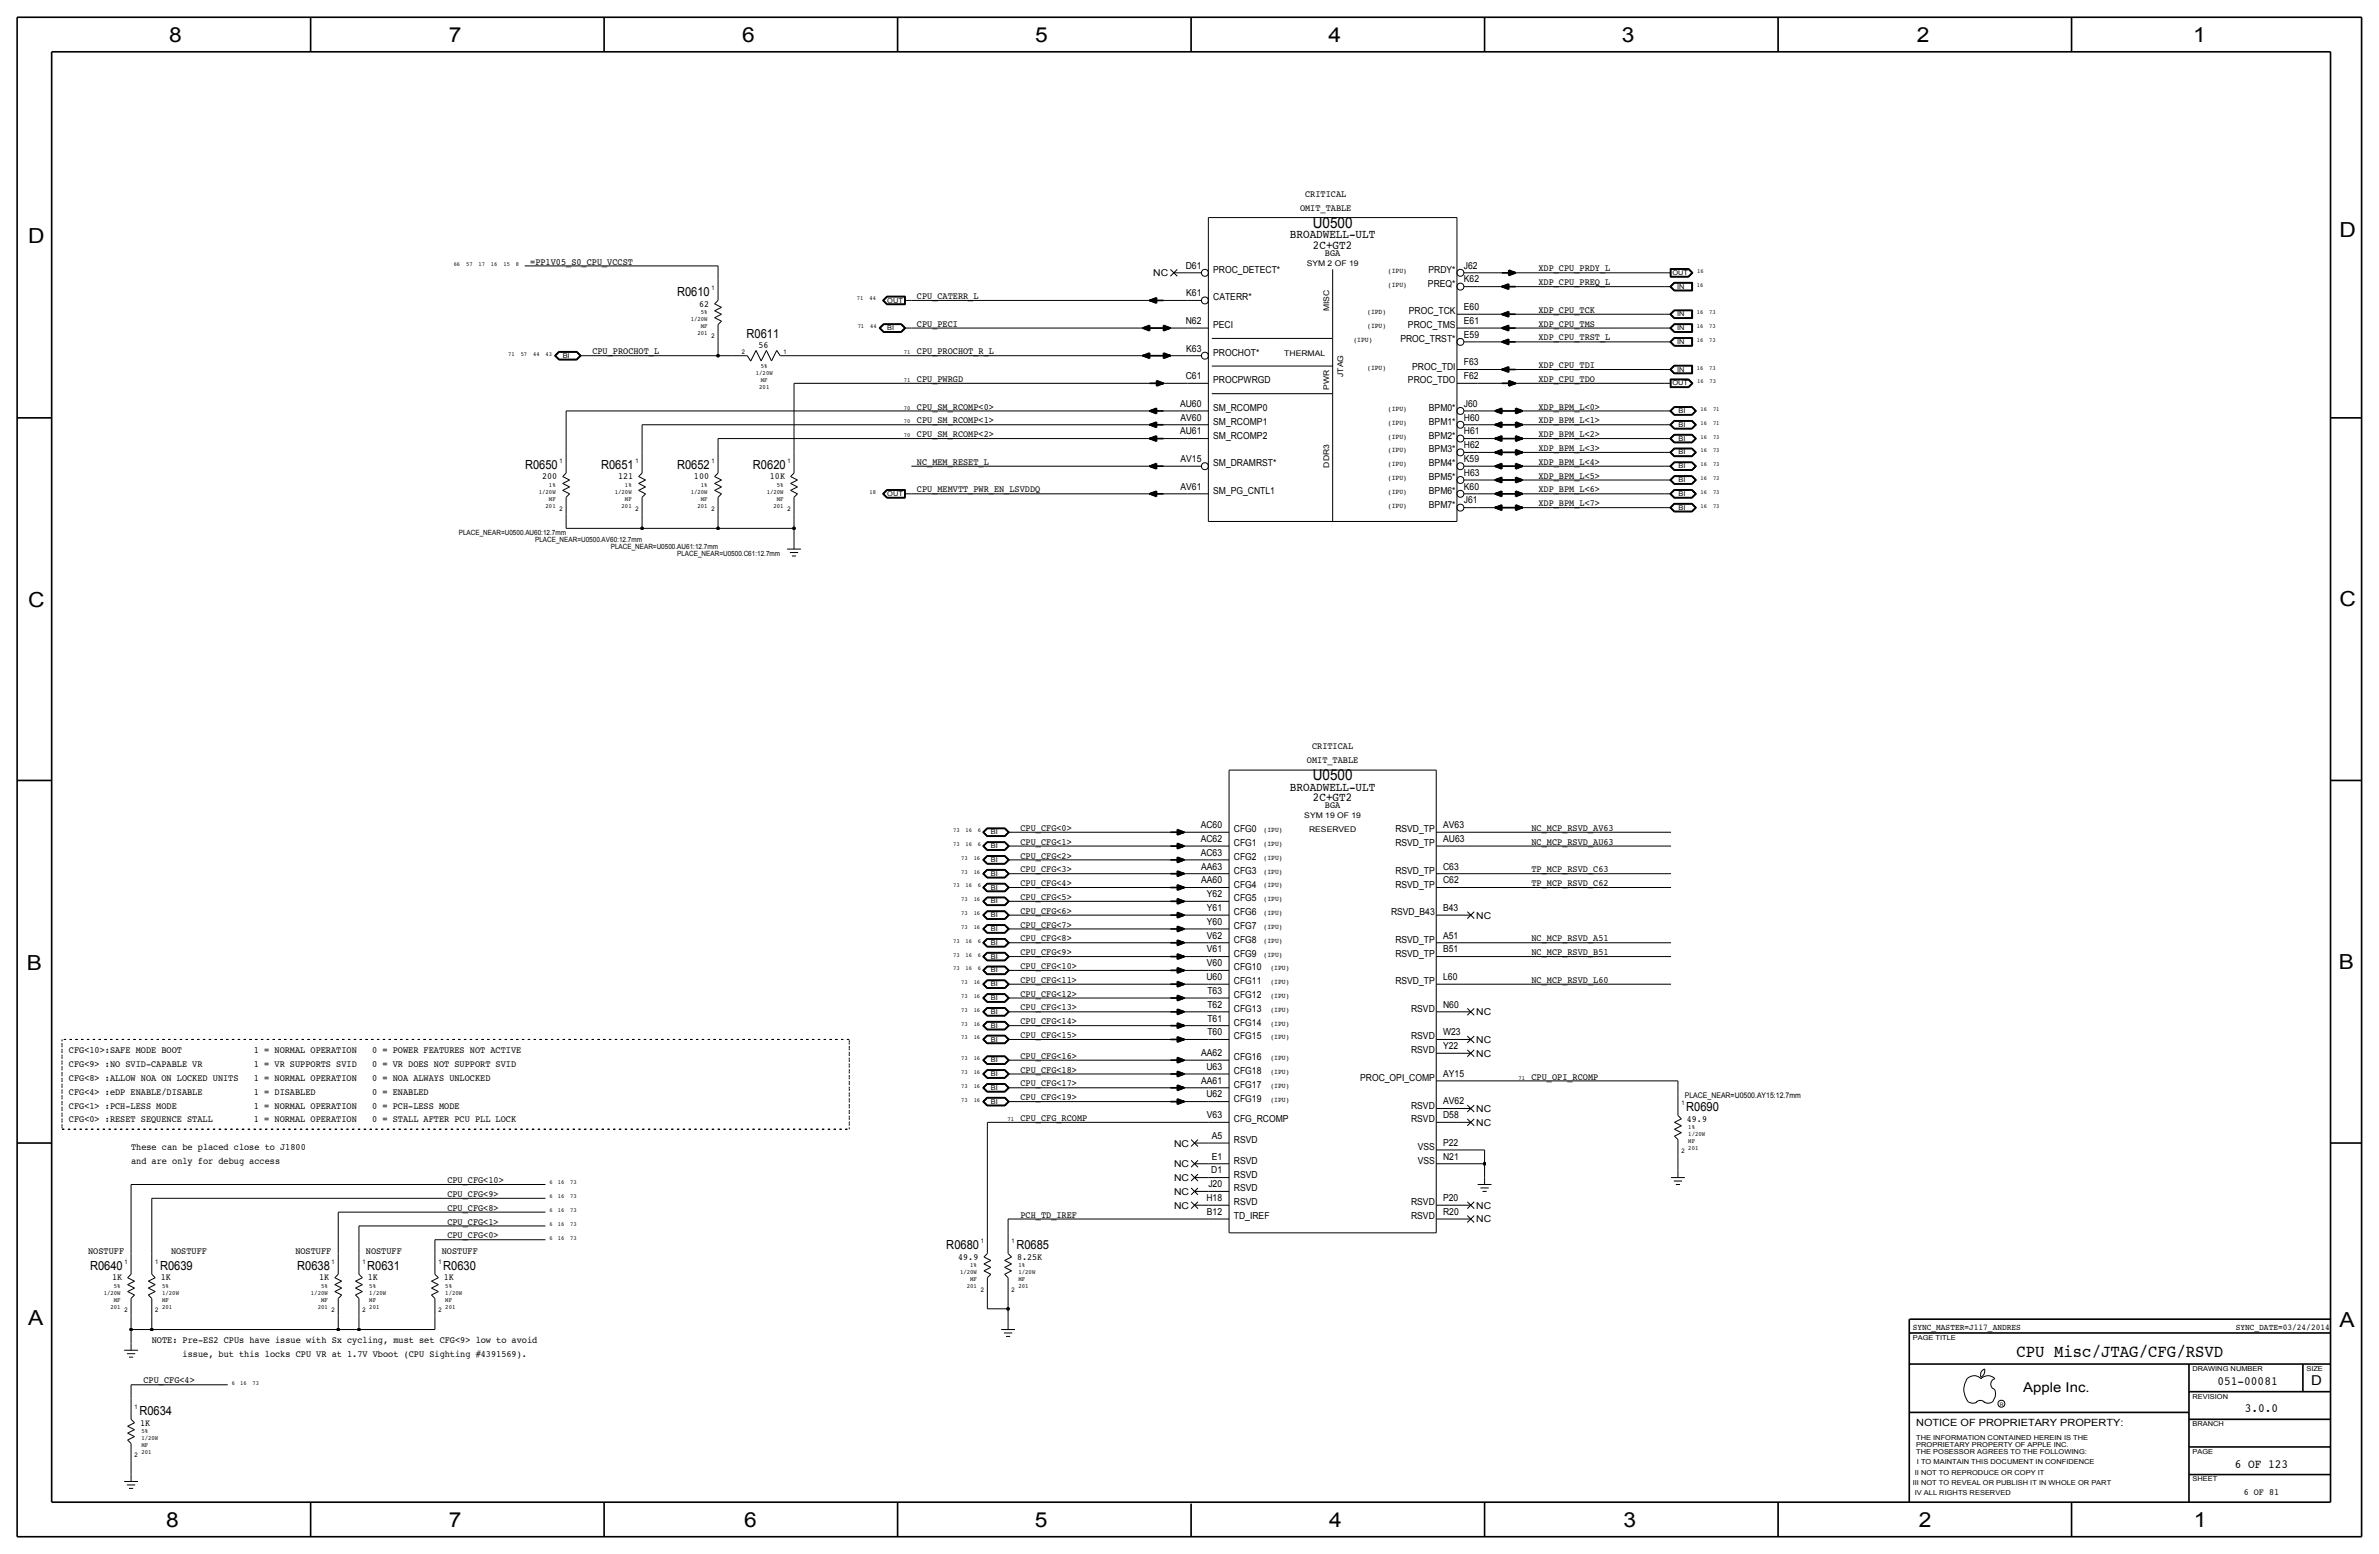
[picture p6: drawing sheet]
<svg xmlns="http://www.w3.org/2000/svg" width="875mm" height="572mm" viewBox="0 0 875 572" stroke-linecap="round" stroke-linejoin="round" font-family="sans-serif">
<defs><g id="words">
<g font-size="7.6">
<text x="62.2" y="15.5">8</text>
<text x="165" y="15.5">7</text>
<text x="273" y="15.5">6</text>
<text x="380.7" y="15.5">5</text>
<text x="488.6" y="15.5">4</text>
<text x="596.6" y="15.5">3</text>
<text x="705.1" y="15.5">2</text>
<text x="806.7" y="15.5">1</text>
<text x="10.4" y="89.4">D</text>
<text x="860.5" y="87.1">D</text>
<text x="10.4" y="223.3">C</text>
<text x="860.5" y="222.8">C</text>
<text x="9.8" y="356.6">B</text>
<text x="860.2" y="356.4">B</text>
<text x="10.4" y="487.4">A</text>
<text x="860.5" y="488.2">A</text>
<text x="61.2" y="561.6">8</text>
<text x="165" y="561.6">7</text>
<text x="273.8" y="561.6">6</text>
<text x="380.7" y="561.6">5</text>
<text x="488.9" y="561.6">4</text>
<text x="597.1" y="561.6">3</text>
<text x="705.8" y="561.6">2</text>
<text x="806.9" y="561.6">1</text>
</g>
<text font-size="6.5" x="741.7" y="499.1">CPU Misc/JTAG/CFG/RSVD</text>
<g font-size="5.6">
<text x="482.9" y="83.8">U0500</text>
<text x="482.9" y="287">U0500</text>
</g>
<g font-size="5">
<text x="850.1" y="509.3">D</text>
<text x="744.2" y="511.8">Apple Inc.</text>
</g>
<g font-size="4.6">
<text x="249" y="109">R0610</text>
<text x="274.6" y="124.5">R0611</text>
<text x="193.1" y="172.5">R0650</text>
<text x="221.1" y="172.5">R0651</text>
<text x="249" y="172.5">R0652</text>
<text x="277" y="172.5">R0620</text>
<text x="620.2" y="408.7">R0690</text>
<text x="348.1" y="459.5">R0680</text>
<text x="373.8" y="459.5">R0685</text>
<text x="33.1" y="467.1">R0640</text>
<text x="58.9" y="467.1">R0639</text>
<text x="109.3" y="467.1">R0638</text>
<text x="135.1" y="467.1">R0631</text>
<text x="163" y="467.1">R0630</text>
<text x="815.7" y="509.3">051-00081</text>
<text x="51.3" y="520.4">R0634</text>
<text x="825.7" y="519.4">3.0.0</text>
<text x="822" y="539.7">6 OF 123</text>
</g>
<g font-size="4.5">
<text x="474.5" y="87.6">BROADWELL-ULT</text>
<text x="482.9" y="91.4">2C+GT2</text>
<text x="474.5" y="290.8">BROADWELL-ULT</text>
<text x="482.9" y="294.6">2C+GT2</text>
</g>
<text font-size="3.7" x="704.8" y="524.5">NOTICE OF PROPRIETARY PROPERTY:</text>
<g font-size="3.5">
<text x="478.2" y="77.5">OMIT_TABLE</text>
<text x="480.1" y="72.4">CRITICAL</text>
<text x="487.3" y="94">BGA</text>
<text x="195" y="97.3">=PP1V05_S0_CPU_VCCST</text>
<text x="424.2" y="101.6">NC</text>
<text x="436.1" y="98.8">D61</text>
<text x="446.2" y="100.3">PROC_DETECT*</text>
<text x="525.4" y="100.3">PRDY*</text>
<text x="538.4" y="98.8">J62</text>
<text x="565.9" y="99.8">XDP_CPU_PRDY_L</text>
<text x="525.2" y="105.4">PREQ*</text>
<text x="538.4" y="103.9">K62</text>
<text x="565.9" y="104.9">XDP_CPU_PREQ_L</text>
<text x="257.1" y="112.8">62</text>
<text x="337.3" y="110">CPU_CATERR_L</text>
<text x="436.3" y="109">K61</text>
<text x="446.2" y="110.5">CATERR*</text>
<text x="436.1" y="119.1">N62</text>
<text x="518.2" y="115.6">PROC_TCK</text>
<text x="538.4" y="119.1">E61</text>
<text x="538.4" y="114">E60</text>
<text x="565.9" y="115.1">XDP_CPU_TCK</text>
<text x="337.3" y="120.1">CPU_PECI</text>
<text x="446.2" y="120.7">PECI</text>
<text x="515.1" y="125.7">PROC_TRST*</text>
<text x="517.9" y="120.7">PROC_TMS</text>
<text x="538.4" y="124.2">E59</text>
<text x="565.9" y="125.2">XDP_CPU_TRST_L</text>
<text x="565.9" y="120.2">XDP_CPU_TMS</text>
<text x="217.9" y="130.3">CPU_PROCHOT_L</text>
<text x="279" y="128">56</text>
<text x="337.3" y="130.3">CPU_PROCHOT_R_L</text>
<text x="436.3" y="129.3">K63</text>
<text x="446.2" y="130.8">PROCHOT*</text>
<text x="519.4" y="135.9">PROC_TDI</text>
<text x="538.4" y="134.4">F63</text>
<text x="565.9" y="135.4">XDP_CPU_TDI</text>
<text x="337.3" y="140.5">CPU_PWRGD</text>
<text x="436.1" y="139.4">C61</text>
<text x="446.2" y="141">PROCPWRGD</text>
<text x="517.9" y="141">PROC_TDO</text>
<text x="538.4" y="139.4">F62</text>
<text x="565.9" y="140.5">XDP_CPU_TDO</text>
<text x="434" y="149.6">AU60</text>
<text x="538.4" y="149.6">J60</text>
<text x="337.3" y="150.6">CPU_SM_RCOMP&lt;0&gt;</text>
<text x="337.3" y="155.7">CPU_SM_RCOMP&lt;1&gt;</text>
<text x="434.2" y="154.7">AV60</text>
<text x="446.2" y="151.1">SM_RCOMP0</text>
<text x="525.6" y="151.1">BPM0*</text>
<text x="538.4" y="154.7">H60</text>
<text x="565.9" y="150.6">XDP_BPM_L&lt;0&gt;</text>
<text x="565.9" y="155.7">XDP_BPM_L&lt;1&gt;</text>
<text x="337.3" y="160.8">CPU_SM_RCOMP&lt;2&gt;</text>
<text x="434" y="159.8">AU61</text>
<text x="446.2" y="161.3">SM_RCOMP2</text>
<text x="446.2" y="156.2">SM_RCOMP1</text>
<text x="525.6" y="156.2">BPM1*</text>
<text x="525.6" y="161.3">BPM2*</text>
<text x="538.4" y="159.8">H61</text>
<text x="565.9" y="160.8">XDP_BPM_L&lt;2&gt;</text>
<text x="525.6" y="166.4">BPM3*</text>
<text x="538.4" y="164.8">H62</text>
<text x="565.9" y="165.9">XDP_BPM_L&lt;3&gt;</text>
<text x="337.3" y="171">NC_MEM_RESET_L</text>
<text x="434.2" y="169.9">AV15</text>
<text x="446.2" y="171.5">SM_DRAMRST*</text>
<text x="525.6" y="171.5">BPM4*</text>
<text x="538.4" y="169.9">K59</text>
<text x="565.9" y="170.9">XDP_BPM_L&lt;4&gt;</text>
<text x="199.4" y="176.3">200</text>
<text x="227.3" y="176.3">121</text>
<text x="255.3" y="176.3">100</text>
<text x="283.2" y="176.3">10K</text>
<text x="525.6" y="176.5">BPM5*</text>
<text x="538.4" y="175">H63</text>
<text x="565.9" y="176">XDP_BPM_L&lt;5&gt;</text>
<text x="337.3" y="181.1">CPU_MEMVTT_PWR_EN_LSVDDQ</text>
<text x="434.2" y="180.1">AV61</text>
<text x="446.2" y="181.6">SM_PG_CNTL1</text>
<text x="525.6" y="181.6">BPM6*</text>
<text x="538.4" y="185.2">J61</text>
<text x="538.4" y="180.1">K60</text>
<text x="565.9" y="181.1">XDP_BPM_L&lt;6&gt;</text>
<text x="525.6" y="186.7">BPM7*</text>
<text x="565.9" y="186.2">XDP_BPM_L&lt;7&gt;</text>
<text x="482.6" y="275.6">CRITICAL</text>
<text x="480.7" y="280.7">OMIT_TABLE</text>
<text x="487.3" y="297.2">BGA</text>
<text x="375.4" y="305.6">CPU_CFG&lt;0&gt;</text>
<text x="441.6" y="304.5">AC60</text>
<text x="530.8" y="304.5">AV63</text>
<text x="563.3" y="305.6">NC_MCP_RSVD_AV63</text>
<text x="375.4" y="310.7">CPU_CFG&lt;1&gt;</text>
<text x="441.6" y="309.6">AC62</text>
<text x="453.8" y="311.2">CFG1</text>
<text x="453.8" y="306.1">CFG0</text>
<text x="513.2" y="311.2">RSVD_TP</text>
<text x="513.2" y="306.1">RSVD_TP</text>
<text x="530.8" y="309.6">AU63</text>
<text x="563.3" y="310.7">NC_MCP_RSVD_AU63</text>
<text x="375.4" y="315.7">CPU_CFG&lt;2&gt;</text>
<text x="441.6" y="314.7">AC63</text>
<text x="453.8" y="316.2">CFG2</text>
<text x="375.4" y="320.8">CPU_CFG&lt;3&gt;</text>
<text x="441.8" y="319.8">AA63</text>
<text x="453.8" y="321.3">CFG3</text>
<text x="513.2" y="321.3">RSVD_TP</text>
<text x="530.8" y="319.8">C63</text>
<text x="563.3" y="320.8">TP_MCP_RSVD_C63</text>
<text x="375.4" y="325.9">CPU_CFG&lt;4&gt;</text>
<text x="441.8" y="324.9">AA60</text>
<text x="443.9" y="329.9">Y62</text>
<text x="453.8" y="326.4">CFG4</text>
<text x="513.2" y="326.4">RSVD_TP</text>
<text x="530.8" y="324.9">C62</text>
<text x="563.3" y="325.9">TP_MCP_RSVD_C62</text>
<text x="375.4" y="331">CPU_CFG&lt;5&gt;</text>
<text x="443.9" y="335">Y61</text>
<text x="453.8" y="331.5">CFG5</text>
<text x="530.8" y="335">B43</text>
<text x="375.4" y="341.1">CPU_CFG&lt;7&gt;</text>
<text x="375.4" y="336">CPU_CFG&lt;6&gt;</text>
<text x="443.9" y="340.1">Y60</text>
<text x="453.8" y="341.6">CFG7</text>
<text x="453.8" y="336.6">CFG6</text>
<text x="511.6" y="336.6">RSVD_B43</text>
<text x="543" y="337.8">NC</text>
<text x="375.4" y="346.2">CPU_CFG&lt;8&gt;</text>
<text x="443.9" y="345.2">V62</text>
<text x="453.8" y="346.7">CFG8</text>
<text x="513.2" y="346.7">RSVD_TP</text>
<text x="530.8" y="345.2">A51</text>
<text x="563.3" y="346.2">NC_MCP_RSVD_A51</text>
<text x="375.4" y="351.3">CPU_CFG&lt;9&gt;</text>
<text x="443.9" y="350.3">V61</text>
<text x="453.8" y="351.8">CFG9</text>
<text x="513.2" y="351.8">RSVD_TP</text>
<text x="530.8" y="350.3">B51</text>
<text x="563.3" y="351.3">NC_MCP_RSVD_B51</text>
<text x="375.4" y="356.4">CPU_CFG&lt;10&gt;</text>
<text x="443.9" y="355.3">V60</text>
<text x="453.8" y="356.9">CFG10</text>
<text x="375.4" y="361.4">CPU_CFG&lt;11&gt;</text>
<text x="443.7" y="360.4">U60</text>
<text x="444.1" y="365.5">T63</text>
<text x="453.8" y="362">CFG11</text>
<text x="513.2" y="361.9">RSVD_TP</text>
<text x="530.8" y="360.4">L60</text>
<text x="563.3" y="361.5">NC_MCP_RSVD_L60</text>
<text x="375.4" y="366.5">CPU_CFG&lt;12&gt;</text>
<text x="375.4" y="371.6">CPU_CFG&lt;13&gt;</text>
<text x="444.1" y="370.6">T62</text>
<text x="453.8" y="367">CFG12</text>
<text x="530.8" y="370.6">N60</text>
<text x="375.4" y="376.7">CPU_CFG&lt;14&gt;</text>
<text x="444.1" y="375.7">T61</text>
<text x="453.8" y="372.1">CFG13</text>
<text x="453.8" y="377.2">CFG14</text>
<text x="519" y="372.1">RSVD</text>
<text x="543" y="373.4">NC</text>
<text x="375.4" y="381.8">CPU_CFG&lt;15&gt;</text>
<text x="444.1" y="380.8">T60</text>
<text x="453.8" y="382.3">CFG15</text>
<text x="519" y="382.3">RSVD</text>
<text x="530.8" y="380.7">W23</text>
<text x="543" y="383.5">NC</text>
<text x="25.3" y="387.4">CFG&lt;10&gt;:SAFE MODE BOOT</text>
<text x="93.4" y="387.4">1 = NORMAL OPERATION</text>
<text x="136.9" y="387.4">0 = POWER FEATURES NOT ACTIVE</text>
<text x="375.4" y="389.4">CPU_CFG&lt;16&gt;</text>
<text x="441.8" y="388.4">AA62</text>
<text x="453.8" y="389.9">CFG16</text>
<text x="519" y="387.3">RSVD</text>
<text x="530.8" y="385.8">Y22</text>
<text x="543" y="388.6">NC</text>
<text x="25.3" y="392.4">CFG&lt;9&gt; :NO SVID-CAPABLE VR</text>
<text x="93.4" y="392.4">1 = VR SUPPORTS SVID</text>
<text x="136.9" y="392.4">0 = VR DOES NOT SUPPORT SVID</text>
<text x="375.4" y="394.5">CPU_CFG&lt;18&gt;</text>
<text x="443.7" y="393.4">U63</text>
<text x="453.8" y="395">CFG18</text>
<text x="530.8" y="396">AY15</text>
<text x="25.3" y="397.5">CFG&lt;8&gt; :ALLOW NOA ON LOCKED UNITS</text>
<text x="93.4" y="397.5">1 = NORMAL OPERATION</text>
<text x="136.9" y="397.5">0 = NOA ALWAYS UNLOCKED</text>
<text x="375.4" y="399.5">CPU_CFG&lt;17&gt;</text>
<text x="441.8" y="398.5">AA61</text>
<text x="453.8" y="400">CFG17</text>
<text x="500.3" y="397.5">PROC_OPI_COMP</text>
<text x="563.3" y="397">CPU_OPI_RCOMP</text>
<text x="25.3" y="407.7">CFG&lt;1&gt; :PCH-LESS MODE</text>
<text x="25.3" y="402.6">CFG&lt;4&gt; :eDP ENABLE/DISABLE</text>
<text x="93.4" y="407.7">1 = NORMAL OPERATION</text>
<text x="93.4" y="402.6">1 = DISABLED</text>
<text x="136.9" y="407.7">0 = PCH-LESS MODE</text>
<text x="136.9" y="402.6">0 = ENABLED</text>
<text x="375.4" y="404.6">CPU_CFG&lt;19&gt;</text>
<text x="443.7" y="403.6">U62</text>
<text x="453.8" y="405.1">CFG19</text>
<text x="519" y="407.7">RSVD</text>
<text x="530.8" y="406.1">AV62</text>
<text x="25.3" y="412.7">CFG&lt;0&gt; :RESET SEQUENCE STALL</text>
<text x="93.4" y="412.7">1 = NORMAL OPERATION</text>
<text x="136.9" y="412.7">0 = STALL AFTER PCU PLL LOCK</text>
<text x="375.4" y="412.3">CPU_CFG_RCOMP</text>
<text x="443.9" y="411.2">V63</text>
<text x="453.8" y="412.8">CFG_RCOMP</text>
<text x="519" y="412.7">RSVD</text>
<text x="530.8" y="411.2">D58</text>
<text x="543" y="408.9">NC</text>
<text x="620.5" y="412.5">49.9</text>
<text x="445.7" y="418.8">A5</text>
<text x="543" y="414">NC</text>
<text x="48.2" y="422.9">These can be placed close to J1800</text>
<text x="431.8" y="421.6">NC</text>
<text x="453.8" y="420.4">RSVD</text>
<text x="521.5" y="422.9">VSS</text>
<text x="530.8" y="421.4">P22</text>
<text x="48.2" y="428">and are only for debug access</text>
<text x="431.8" y="429.3">NC</text>
<text x="445.5" y="431.5">D1</text>
<text x="445.7" y="426.5">E1</text>
<text x="453.8" y="428">RSVD</text>
<text x="521.5" y="428">VSS</text>
<text x="530.8" y="426.5">N21</text>
<text x="164.5" y="435.1">CPU_CFG&lt;10&gt;</text>
<text x="431.8" y="434.3">NC</text>
<text x="444.4" y="436.6">J20</text>
<text x="453.8" y="433.1">RSVD</text>
<text x="164.5" y="440.2">CPU_CFG&lt;9&gt;</text>
<text x="431.8" y="439.4">NC</text>
<text x="443.7" y="441.7">H18</text>
<text x="453.8" y="443.2">RSVD</text>
<text x="453.8" y="438.1">RSVD</text>
<text x="519" y="443.2">RSVD</text>
<text x="530.8" y="441.7">P20</text>
<text x="164.5" y="445.3">CPU_CFG&lt;8&gt;</text>
<text x="375.4" y="447.8">PCH_TD_IREF</text>
<text x="431.8" y="444.5">NC</text>
<text x="443.9" y="446.8">B12</text>
<text x="453.8" y="448.3">TD_IREF</text>
<text x="519" y="448.3">RSVD</text>
<text x="530.8" y="446.8">R20</text>
<text x="543" y="449.6">NC</text>
<text x="543" y="444.5">NC</text>
<text x="164.5" y="455.4">CPU_CFG&lt;0&gt;</text>
<text x="164.5" y="450.3">CPU_CFG&lt;1&gt;</text>
<text x="32.4" y="461">NOSTUFF</text>
<text x="62.9" y="461">NOSTUFF</text>
<text x="108.6" y="461">NOSTUFF</text>
<text x="134.6" y="461">NOSTUFF</text>
<text x="162.5" y="461">NOSTUFF</text>
<text x="352.5" y="463.3">49.9</text>
<text x="374.1" y="463.3">8.25K</text>
<text x="41.2" y="470.9">1K</text>
<text x="59.1" y="470.9">1K</text>
<text x="117.4" y="470.9">1K</text>
<text x="135.3" y="470.9">1K</text>
<text x="163.3" y="470.9">1K</text>
<text x="55.8" y="494">NOTE: Pre-ES2 CPUs have issue with Sx cycling, must set CFG&lt;9&gt; low to avoid</text>
<text x="67.2" y="499.1">issue, but this locks CPU VR at 1.7V Vboot (CPU Sighting #4391569).</text>
<text x="52.8" y="508.8">CPU_CFG&lt;4&gt;</text>
<text x="51.5" y="524.3">1K</text>
<text x="825.3" y="549.9">6 OF 81</text>
</g>
<g font-size="3.2">
<text x="703.5" y="488.9">SYNC_MASTER=J117_ANDRES</text>
<text x="822.3" y="488.9">SYNC_DATE=03/24/2014</text>
</g>
<g font-size="2.9">
<text x="480.6" y="97.8">SYM 2 OF 19</text>
<text x="488.9" y="114.4" transform="rotate(-90 488.9 114.4)">MISC</text>
<text x="472.4" y="130.8">THERMAL</text>
<text x="488.9" y="143.4" transform="rotate(-90 488.9 143.4)">PWR</text>
<text x="494" y="138.6" transform="rotate(-90 494 138.6)">JTAG</text>
<text x="488.9" y="171.9" transform="rotate(-90 488.9 171.9)">DDR3</text>
<text x="479.7" y="301">SYM 19 OF 19</text>
<text x="481.5" y="306.1">RESERVED</text>
<text x="619.7" y="403.9">PLACE_NEAR=U0500.AY15:12.7mm</text>
</g>
<g font-size="2.6">
<text x="510.5" y="100.3">(IPU)</text>
<text x="510.5" y="105.4">(IPU)</text>
<text x="502.9" y="115.6">(IPD)</text>
<text x="497.8" y="125.7">(IPU)</text>
<text x="502.9" y="120.7">(IPU)</text>
<text x="502.9" y="135.9">(IPU)</text>
<text x="510.5" y="151.1">(IPU)</text>
<text x="510.5" y="156.2">(IPU)</text>
<text x="510.5" y="161.3">(IPU)</text>
<text x="510.5" y="166.4">(IPU)</text>
<text x="510.5" y="171.5">(IPU)</text>
<text x="510.5" y="176.5">(IPU)</text>
<text x="510.5" y="181.6">(IPU)</text>
<text x="510.5" y="186.7">(IPU)</text>
<text x="168.8" y="196.9">PLACE_NEAR=U0500.AU60:12.7mm</text>
<text x="196.8" y="199.4">PLACE_NEAR=U0500.AV60:12.7mm</text>
<text x="224.7" y="201.9">PLACE_NEAR=U0500.AU61:12.7mm</text>
<text x="249.1" y="204.5">PLACE_NEAR=U0500.C61:12.7mm</text>
<text x="464.8" y="306.1">(IPU)</text>
<text x="464.8" y="311.1">(IPU)</text>
<text x="464.8" y="316.2">(IPU)</text>
<text x="464.8" y="321.3">(IPU)</text>
<text x="464.8" y="326.4">(IPU)</text>
<text x="464.8" y="331.5">(IPU)</text>
<text x="464.8" y="341.6">(IPU)</text>
<text x="464.8" y="336.5">(IPU)</text>
<text x="464.8" y="346.7">(IPU)</text>
<text x="464.8" y="351.8">(IPU)</text>
<text x="467.3" y="356.9">(IPU)</text>
<text x="467.3" y="361.9">(IPU)</text>
<text x="467.3" y="367">(IPU)</text>
<text x="467.3" y="372.1">(IPU)</text>
<text x="467.3" y="377.2">(IPU)</text>
<text x="467.3" y="382.3">(IPU)</text>
<text x="467.3" y="389.9">(IPU)</text>
<text x="467.3" y="395">(IPU)</text>
<text x="467.3" y="400">(IPU)</text>
<text x="467.3" y="405.1">(IPU)</text>
</g>
<g font-size="2.5">
<text x="615.1" y="101.1">OUT</text>
<text x="616.9" y="106.2">IN</text>
<text x="326.3" y="111.3">OUT</text>
<text x="616.9" y="116.3">IN</text>
<text x="326.3" y="121.4">BI</text>
<text x="616.9" y="121.4">IN</text>
<text x="207" y="131.6">BI</text>
<text x="616.9" y="126.5">IN</text>
<text x="616.9" y="136.7">IN</text>
<text x="615.1" y="141.7">OUT</text>
<text x="617.4" y="151.9">BI</text>
<text x="617.4" y="157">BI</text>
<text x="617.4" y="162.1">BI</text>
<text x="617.4" y="167.1">BI</text>
<text x="617.4" y="172.2">BI</text>
<text x="617.4" y="177.3">BI</text>
<text x="326.3" y="182.4">OUT</text>
<text x="617.4" y="182.4">BI</text>
<text x="617.4" y="187.5">BI</text>
<text x="364.4" y="311.9">BI</text>
<text x="364.4" y="306.8">BI</text>
<text x="364.4" y="317">BI</text>
<text x="364.4" y="322.1">BI</text>
<text x="364.4" y="327.2">BI</text>
<text x="364.4" y="332.2">BI</text>
<text x="364.4" y="337.3">BI</text>
<text x="364.4" y="347.5">BI</text>
<text x="364.4" y="342.4">BI</text>
<text x="364.4" y="352.6">BI</text>
<text x="364.4" y="357.6">BI</text>
<text x="364.4" y="362.7">BI</text>
<text x="364.4" y="367.8">BI</text>
<text x="364.4" y="378">BI</text>
<text x="364.4" y="372.9">BI</text>
<text x="364.4" y="383">BI</text>
<text x="364.4" y="390.7">BI</text>
<text x="364.4" y="395.7">BI</text>
<text x="364.4" y="400.8">BI</text>
<text x="364.4" y="405.9">BI</text>
<text x="703.5" y="492.8">PAGE TITLE</text>
<text x="806.4" y="504.2">DRAWING NUMBER</text>
<text x="848.3" y="504.2">SIZE</text>
<text x="806.4" y="514.4">REVISION</text>
<text x="806.4" y="524.5">BRANCH</text>
<text x="704.8" y="532.1">PROPRIETARY PROPERTY OF APPLE INC.</text>
<text x="704.8" y="529.6">THE INFORMATION CONTAINED HEREIN IS THE</text>
<text x="704.8" y="534.7">THE POSESSOR AGREES TO THE FOLLOWING:</text>
<text x="705.1" y="538.5">I TO MAINTAIN THIS DOCUMENT IN CONFIDENCE</text>
<text x="806.4" y="534.7">PAGE</text>
<text x="704.3" y="542.3">II NOT TO REPRODUCE OR COPY IT</text>
<text x="806.4" y="544.8">SHEET</text>
<text x="703.5" y="546.1">III NOT TO REVEAL OR PUBLISH IT IN WHOLE OR PART</text>
<text x="704.3" y="549.9">IV ALL RIGHTS RESERVED</text>
</g>
<g font-size="2.3">
<text x="166.9" y="97.8">66</text>
<text x="171.5" y="97.8">57</text>
<text x="176" y="97.8">17</text>
<text x="180.6" y="97.8">16</text>
<text x="185.2" y="97.8">15</text>
<text x="189.7" y="97.8">8</text>
<text x="624.2" y="100.3">16</text>
<text x="261.7" y="106.7">1</text>
<text x="624.1" y="105.4">16</text>
<text x="315.2" y="110.5">71</text>
<text x="319.8" y="110.5">44</text>
<text x="254.1" y="118.1">1/20W</text>
<text x="257.8" y="115.6">5%</text>
<text x="624.1" y="115.6">16</text>
<text x="628.6" y="115.6">73</text>
<text x="256.6" y="123.2">201</text>
<text x="257.8" y="120.7">MF</text>
<text x="261.7" y="124.5">2</text>
<text x="315.5" y="120.7">71</text>
<text x="320" y="120.7">44</text>
<text x="624.1" y="120.7">16</text>
<text x="624.1" y="125.7">16</text>
<text x="628.6" y="120.7">73</text>
<text x="628.6" y="125.7">73</text>
<text x="186.9" y="130.8">71</text>
<text x="191.5" y="130.8">57</text>
<text x="196.1" y="130.8">44</text>
<text x="200.7" y="130.8">43</text>
<text x="272.9" y="130">2</text>
<text x="288.2" y="130">1</text>
<text x="332.4" y="130.3">71</text>
<text x="278" y="137.9">1/20W</text>
<text x="279.9" y="135.4">5%</text>
<text x="624.1" y="135.9">16</text>
<text x="628.6" y="135.9">73</text>
<text x="279.3" y="143">201</text>
<text x="279.9" y="140.5">MF</text>
<text x="332.4" y="140.5">71</text>
<text x="624.2" y="141">16</text>
<text x="628.8" y="141">73</text>
<text x="332.4" y="150.6">70</text>
<text x="332.4" y="155.7">70</text>
<text x="625.5" y="151.1">16</text>
<text x="630.1" y="151.1">71</text>
<text x="332.4" y="160.8">70</text>
<text x="625.5" y="156.2">16</text>
<text x="625.5" y="161.3">16</text>
<text x="630.1" y="156.2">71</text>
<text x="630.1" y="161.3">73</text>
<text x="625.5" y="166.4">16</text>
<text x="630.1" y="166.4">73</text>
<text x="205.8" y="170.2">1</text>
<text x="233.7" y="170.2">1</text>
<text x="261.7" y="170.2">1</text>
<text x="289.6" y="170.2">1</text>
<text x="625.5" y="171.4">16</text>
<text x="630.1" y="171.4">73</text>
<text x="201.9" y="179.1">1%</text>
<text x="229.9" y="179.1">1%</text>
<text x="257.8" y="179.1">1%</text>
<text x="285.7" y="179.1">5%</text>
<text x="625.5" y="176.5">16</text>
<text x="630.1" y="176.5">73</text>
<text x="198.2" y="181.6">1/20W</text>
<text x="201.9" y="184.1">MF</text>
<text x="226.1" y="181.6">1/20W</text>
<text x="229.9" y="184.2">MF</text>
<text x="254.1" y="181.6">1/20W</text>
<text x="257.8" y="184.2">MF</text>
<text x="282" y="181.6">1/20W</text>
<text x="285.7" y="184.1">MF</text>
<text x="319.8" y="181.6">18</text>
<text x="625.5" y="181.6">16</text>
<text x="630.1" y="181.6">73</text>
<text x="200.7" y="186.7">201</text>
<text x="205.8" y="188">2</text>
<text x="228.6" y="186.7">201</text>
<text x="233.7" y="188">2</text>
<text x="256.6" y="186.7">201</text>
<text x="261.7" y="188">2</text>
<text x="284.5" y="186.7">201</text>
<text x="289.6" y="188">2</text>
<text x="625.5" y="186.7">16</text>
<text x="630.1" y="186.7">73</text>
<text x="350.6" y="311.1">73</text>
<text x="350.6" y="306.1">73</text>
<text x="355.1" y="311.1">16</text>
<text x="355.1" y="306.1">16</text>
<text x="359.7" y="311.1">6</text>
<text x="359.7" y="306.1">6</text>
<text x="353.6" y="316.2">73</text>
<text x="358.1" y="316.2">16</text>
<text x="353.6" y="321.3">73</text>
<text x="358.1" y="321.3">16</text>
<text x="350.6" y="326.4">73</text>
<text x="355.1" y="326.4">16</text>
<text x="359.7" y="326.4">6</text>
<text x="353.6" y="331.5">73</text>
<text x="358.1" y="331.5">16</text>
<text x="353.6" y="336.5">73</text>
<text x="353.6" y="341.6">73</text>
<text x="358.1" y="336.5">16</text>
<text x="358.1" y="341.6">16</text>
<text x="350.6" y="346.7">73</text>
<text x="355.1" y="346.7">16</text>
<text x="359.7" y="346.7">6</text>
<text x="350.6" y="351.8">73</text>
<text x="355.1" y="351.8">16</text>
<text x="359.7" y="351.8">6</text>
<text x="350.6" y="356.9">73</text>
<text x="355.1" y="356.9">16</text>
<text x="359.7" y="356.9">6</text>
<text x="353.6" y="361.9">73</text>
<text x="358.1" y="361.9">16</text>
<text x="353.6" y="367">73</text>
<text x="358.1" y="367">16</text>
<text x="353.6" y="377.2">73</text>
<text x="353.6" y="372.1">73</text>
<text x="358.1" y="377.2">16</text>
<text x="358.1" y="372.1">16</text>
<text x="353.6" y="382.3">73</text>
<text x="358.1" y="382.3">16</text>
<text x="353.6" y="389.9">73</text>
<text x="358.1" y="389.9">16</text>
<text x="353.6" y="395">73</text>
<text x="358.1" y="395">16</text>
<text x="353.6" y="400.1">73</text>
<text x="358.1" y="400.1">16</text>
<text x="558.5" y="397">71</text>
<text x="353.6" y="405.1">73</text>
<text x="358.1" y="405.1">16</text>
<text x="618.4" y="406.4">1</text>
<text x="370.5" y="412.2">71</text>
<text x="621" y="415.3">1%</text>
<text x="621" y="417.8">1/20W</text>
<text x="618.4" y="424.2">2</text>
<text x="621" y="422.9">201</text>
<text x="621" y="420.4">MF</text>
<text x="202.1" y="435.6">6</text>
<text x="205.2" y="435.6">16</text>
<text x="209.8" y="435.6">73</text>
<text x="202.1" y="440.7">6</text>
<text x="205.2" y="440.7">16</text>
<text x="209.8" y="440.7">73</text>
<text x="202.1" y="445.8">6</text>
<text x="205.2" y="445.8">16</text>
<text x="209.8" y="445.8">73</text>
<text x="202.1" y="455.9">6</text>
<text x="202.1" y="450.9">6</text>
<text x="205.2" y="455.9">16</text>
<text x="205.2" y="450.9">16</text>
<text x="209.8" y="455.9">73</text>
<text x="209.8" y="450.9">73</text>
<text x="360.7" y="457.2">1</text>
<text x="372.1" y="457.2">1</text>
<text x="45.8" y="464.8">1</text>
<text x="57.1" y="464.8">1</text>
<text x="122" y="464.8">1</text>
<text x="133.3" y="464.8">1</text>
<text x="161.2" y="464.8">1</text>
<text x="356.9" y="466.1">1%</text>
<text x="374.6" y="466.1">1%</text>
<text x="41.9" y="473.7">5%</text>
<text x="59.6" y="473.7">5%</text>
<text x="118.1" y="473.7">5%</text>
<text x="135.8" y="473.7">5%</text>
<text x="163.8" y="473.7">5%</text>
<text x="353.1" y="468.6">1/20W</text>
<text x="355.6" y="473.7">201</text>
<text x="356.9" y="471.2">MF</text>
<text x="374.6" y="468.6">1/20W</text>
<text x="374.6" y="471.2">MF</text>
<text x="374.6" y="473.7">201</text>
<text x="38.2" y="476.2">1/20W</text>
<text x="41.9" y="478.8">MF</text>
<text x="59.6" y="478.8">MF</text>
<text x="59.6" y="476.2">1/20W</text>
<text x="114.4" y="476.2">1/20W</text>
<text x="118.1" y="478.8">MF</text>
<text x="135.8" y="478.8">MF</text>
<text x="135.8" y="476.2">1/20W</text>
<text x="163.8" y="476.2">1/20W</text>
<text x="163.8" y="478.8">MF</text>
<text x="360.7" y="475">2</text>
<text x="372.1" y="475">2</text>
<text x="40.7" y="481.3">201</text>
<text x="45.8" y="482.6">2</text>
<text x="57.1" y="482.6">2</text>
<text x="59.6" y="481.3">201</text>
<text x="116.9" y="481.3">201</text>
<text x="122" y="482.6">2</text>
<text x="133.3" y="482.6">2</text>
<text x="135.8" y="481.3">201</text>
<text x="161.2" y="482.6">2</text>
<text x="163.8" y="481.3">201</text>
<text x="85.3" y="509.3">6</text>
<text x="88.3" y="509.3">16</text>
<text x="92.9" y="509.3">73</text>
<text x="49.5" y="518.2">1</text>
<text x="52" y="527">5%</text>
<text x="52" y="529.6">1/20W</text>
<text x="52" y="532.1">MF</text>
<text x="49.5" y="535.9">2</text>
<text x="52" y="534.7">201</text>
</g>
<text font-size="1.8" x="735.5" y="516.9">R</text>
</g></defs>
<g fill="none" stroke="#000" stroke-width=".37">
<path d="M193 97.8h71.1zM264.1 97.8v5.1zM430.5 99.1l2.5 2.5zM444.4 80v111.8zM444.4 80h91.5zM490.2 99.1v92.7zM535.9 80v111.8zM614.3 98.8v3.1zM614.3 98.8h6.8zM614.4 98.9h6.7zM614.4 98.9v2.9zM614.5 99v2.7z"/>
<path d="M614.5 99h6.5zM614.6 99.1h6.4zM614.6 99.1v2.5zM621 99.1l1.2 1.2zM621 99l1.4 1.3zM621.1 98.9l1.5 1.4zM621.1 98.8l1.6 1.5zM262.8 116.8l2.6-1.2zM262.8 114.3l2.6-1.3zM262.8 111.8l2.6 1.2zM262.8 116.8l2.6 1.3zM262.8 114.3l2.6 1.3z"/>
<path d="M264.1 102.9v7.6zM264.1 119.4v6.3zM264.1 110.5l-1.3 1.3zM265.4 118.1l-1.3 1.3zM324.6 110.5l1.6-1.6zM324.6 110.5l1.6 1.6zM324.8 110.5l1.4-1.5zM324.8 110.5l1.4 1.5zM324.9 110.5l1.4-1.4zM324.9 110.5l1.4 1.4zM324.9 119.1h6.7zM325 119.2h6.5z"/>
<path d="M325 119.3h6.5zM325.1 119.4h6.3zM325.1 110.5l1.2-1.3zM325.1 119.4l-1.3 1.3zM325.1 110.5l1.2 1.3zM326.2 112.1h6.8zM326.2 108.9h6.8zM326.2 109h6.7zM326.2 112h6.7zM326.3 109.1h6.5zM326.3 111.9h6.5zM326.3 111.8h6.4z"/>
<path d="M326.3 109.2h6.4zM331.4 119.4l1.3 1.3zM331.5 119.3l1.3 1.4zM331.5 119.2l1.5 1.5zM331.6 119.1l1.5 1.6zM332.7 110.5h2.5zM332.7 109.2v2.6zM332.8 109.1v2.8zM332.9 109v3zM333 108.9v3.2zM335.2 110.5h101.6zM430.5 101.6l2.5-2.5z"/>
<path d="M431.7 100.3h5.1zM436.8 100.3h5.1zM436.8 110.5h5.1zM535.9 115.6h7.6zM538.4 100.3h5.1zM538.4 105.4h5.1zM543.5 115.6h68.6zM543.5 105.4h68.6zM543.5 100.3h68.6zM612.1 100.3h2.5zM612.1 105.4h2.5zM612.1 115.6h2.5z"/>
<path d="M614.2 105.4l1.5 1.6zM614.2 115.6l1.5 1.5zM614.2 115.6l1.5-1.6zM614.3 101.9h6.8zM614.3 105.4l1.5-1.5zM614.3 115.6l1.5-1.5zM614.3 105.4l1.5 1.5zM614.3 115.6l1.5 1.4zM614.4 101.8h6.7zM614.5 105.4l1.3-1.4zM614.5 115.6l1.3-1.4zM614.5 105.4l1.3 1.4z"/>
<path d="M614.5 115.6l1.3 1.3zM614.5 101.7h6.5zM614.6 105.4l1.3 1.3zM614.6 115.6l1.3 1.2zM614.6 101.6h6.4zM614.6 105.4l1.3-1.3zM614.6 115.6l1.3-1.3zM615.7 103.8h6.9zM615.7 114h6.9zM615.7 119.1h6.9zM615.7 103.8l-1.5 1.6zM615.7 119.1l-1.5 1.6z"/>
<path d="M615.7 107h6.9zM615.7 117.1h6.9zM615.8 103.9h6.7zM615.8 114.1h6.7zM615.8 119.2h6.7zM615.8 106.9h6.7zM615.8 117h6.7zM615.8 104h6.6zM615.8 114.2h6.6zM615.8 119.3h6.6zM615.8 106.8h6.6zM615.8 116.9h6.6z"/>
<path d="M615.9 104.1h6.3zM615.9 106.7h6.3zM615.9 114.3h6.3zM615.9 116.8h6.3zM615.9 119.4h6.3zM621 101.6l1.2-1.3zM621 101.7l1.4-1.4zM621.1 101.8l1.5-1.5zM621.1 101.9l1.6-1.6zM622.2 104.1v2.6zM622.2 114.3v2.5zM622.2 119.4v2.5z"/>
<path d="M622.4 104v2.8zM622.4 114.2v2.7zM622.4 119.3v2.7zM622.5 103.9v3zM622.5 114.1v2.9zM622.5 119.2v2.9zM622.6 103.8v3.2zM622.6 114v3.1zM622.6 119.1v3.1zM204 130.8l1.5-1.6zM204 130.8l1.5 1.6zM204.1 130.8l1.5-1.5z"/>
<path d="M204.1 130.8l1.5 1.5zM204.3 130.8l1.3-1.4zM204.3 130.8l1.3 1.4zM204.4 130.8l1.3-1.3zM204.4 130.8l1.3 1.3zM205.5 129.2h6.7zM205.5 132.4h6.7zM205.6 129.3h6.5zM205.6 132.3h6.5zM205.6 132.2h6.5zM205.6 129.4h6.5zM205.7 132.1h6.3z"/>
<path d="M205.7 129.5h6.3zM212 129.5l1.3 1.3zM212 132.1l1.3-1.3zM212.1 132.2l1.4-1.4zM212.1 129.4l1.4 1.4zM212.1 132.3l1.5-1.5zM212.1 129.3l1.5 1.5zM212.2 132.4l1.6-1.6zM212.2 129.2l1.6 1.6zM213.3 130.8h2.5zM215.8 130.8h48.3zM264.1 130.8h5.1z"/>
<path d="M264.1 125.7v5.1zM269.2 130.8h5.7zM274.9 130.8l1.2 2zM278.1 128.9l-2 3.8zM278.1 128.9l1.9 3.8zM281.9 128.9l1.9 3.8zM281.9 128.9l-1.9 3.8zM285.7 128.9l1.3 1.9zM285.7 128.9l-1.9 3.8zM287 130.8h5zM292 130.8h144.8zM323.3 120.6l1.6 1.6z"/>
<path d="M323.3 120.7l1.6-1.6zM323.5 120.7l1.5-1.5zM323.5 120.7l1.5 1.4zM323.6 120.7l1.4-1.4zM323.6 120.6l1.4 1.4zM323.8 120.6l1.3 1.3zM324.9 122.2h6.7zM325 122.1h6.5zM325 122h6.5zM325.1 121.9h6.3zM331.4 121.9l1.3-1.3zM331.5 122l1.3-1.4z"/>
<path d="M331.5 122.1l1.5-1.4zM331.6 122.2l1.5-1.6zM332.7 120.7h2.5zM335.2 120.7h101.6zM436.8 120.7h7.6zM436.8 130.8h5.1zM445.7 124.5h44.5zM445.7 134.6h44.5zM535.9 120.7h7.6zM535.9 135.9h7.6zM538.4 125.7h5.1zM543.5 125.7h68.6z"/>
<path d="M543.5 120.7h68.6zM543.5 135.9h68.6zM612.1 120.7h2.5zM612.1 125.7h2.5zM612.1 135.9h2.5zM614.2 120.6l1.5 1.6zM614.2 125.7l1.5 1.6zM614.2 135.9l1.5 1.6zM614.2 125.7l1.5-1.5zM614.3 120.7l1.5-1.5zM614.3 125.7l1.5-1.4zM614.3 135.9l1.5-1.5z"/>
<path d="M614.3 139.4v3.1zM614.3 139.4h6.8zM614.3 120.7l1.5 1.4zM614.3 125.7l1.5 1.5zM614.3 135.9l1.5 1.5zM614.4 139.5h6.7zM614.4 139.5v2.9zM614.5 120.7l1.3-1.4zM614.5 125.7l1.3-1.3zM614.5 135.9l1.3-1.4zM614.5 120.6l1.3 1.4zM614.5 125.7l1.3 1.4z"/>
<path d="M614.5 135.9l1.3 1.4zM614.5 139.6v2.7zM614.5 139.6h6.5zM614.6 120.6l1.3 1.3zM614.6 125.7l1.3 1.3zM614.6 135.9l1.3 1.3zM614.6 120.7l1.3-1.3zM614.6 125.7l1.3-1.2zM614.6 135.9l1.3-1.3zM614.6 139.7h6.4zM614.6 139.7v2.5zM615.7 124.2h6.9z"/>
<path d="M615.7 134.3h6.9zM615.7 134.3l-1.5 1.6zM615.7 122.2h6.9zM615.7 127.3h6.9zM615.7 137.5h6.9zM615.8 124.3h6.7zM615.8 134.4h6.7zM615.8 122.1h6.7zM615.8 127.2h6.7zM615.8 137.4h6.7zM615.8 124.4h6.6zM615.8 134.5h6.6z"/>
<path d="M615.8 122h6.6zM615.8 127.1h6.6zM615.8 137.3h6.6zM615.9 121.9h6.3zM615.9 124.5h6.3zM615.9 127h6.3zM615.9 134.6h6.3zM615.9 137.2h6.3zM621 139.7l1.2 1.3zM621 139.6l1.4 1.4zM621.1 139.5l1.5 1.5zM621.1 139.4l1.6 1.6z"/>
<path d="M622.2 124.5v2.5zM622.2 134.6v2.6zM622.4 124.4v2.7zM622.4 134.5v2.8zM622.5 124.3v2.9zM622.5 134.4v3zM622.6 124.2v3.1zM622.6 134.3v3.2zM208.2 151.1h228.6zM208.2 151.1v15.3zM236.2 156.2h200.6zM236.2 156.2v10.2z"/>
<path d="M292 141h144.8zM292 141v25.4zM436.8 141h7.6zM436.8 151.1h7.6zM436.8 156.2h7.6zM445.7 144.8h44.5zM535.9 141h7.6zM538.4 151.1h5.1zM538.4 156.2h5.1zM543.5 156.2h68.6zM543.5 151.1h68.6zM543.5 141h68.6z"/>
<path d="M612.1 141h2.5zM612.1 151.1h2.5zM612.1 156.2h2.5zM614.2 151.1l1.5 1.6zM614.2 156.2l1.5 1.6zM614.2 151.1l1.5-1.5zM614.2 156.2l1.5-1.6zM614.3 142.5h6.8zM614.3 151.1l1.5-1.4zM614.3 156.2l1.5-1.5zM614.3 151.1l1.5 1.5zM614.3 156.2l1.5 1.5z"/>
<path d="M614.4 142.4h6.7zM614.5 156.2l1.3-1.4zM614.5 151.1l1.3 1.4zM614.5 156.2l1.3 1.4zM614.5 142.3h6.5zM614.6 151.1l1.3 1.3zM614.6 156.2l1.3 1.3zM614.6 142.2h6.4zM614.6 151.1l1.3-1.2zM614.6 156.2l1.3-1.3zM615.7 152.7h6.7zM615.7 157.8h6.7z"/>
<path d="M615.7 159.7l-1.5 1.6zM615.7 149.6h6.7zM615.7 154.6h6.7zM615.7 159.7h6.7zM615.8 152.6h6.6zM615.8 157.7h6.6zM615.8 149.7h6.6zM615.8 154.7h6.6zM615.8 159.8h6.6zM615.8 149.8l-1.3 1.3zM615.8 149.8h6.5zM615.8 154.8h6.5z"/>
<path d="M615.8 159.9h6.5zM615.8 152.5h6.5zM615.8 157.6h6.5zM615.9 152.4h6.3zM615.9 149.9h6.3zM615.9 157.5h6.3zM615.9 154.9h6.3zM621 142.2l1.2-1.2zM621 142.3l1.4-1.3zM621.1 142.4l1.5-1.4zM621.1 142.5l1.6-1.5zM622.2 152.4l1.3-1.3z"/>
<path d="M622.2 157.5l1.3-1.3zM622.2 149.9l1.3 1.2zM622.2 154.9l1.3 1.3zM622.3 149.8l1.4 1.3zM622.3 154.8l1.4 1.4zM622.3 159.9l1.4 1.4zM622.3 152.5l1.4-1.4zM622.3 157.6l1.4-1.4zM622.4 149.7l1.4 1.4zM622.4 154.7l1.4 1.5zM622.4 159.8l1.4 1.5zM622.4 152.6l1.4-1.5z"/>
<path d="M622.4 157.7l1.4-1.5zM622.4 149.6l1.6 1.5zM622.4 154.6l1.6 1.6zM622.4 159.7l1.6 1.6zM622.4 152.7l1.6-1.6zM624 156.2l-1.6 1.6zM207 175.3l1.2-1.3zM207 175.3l2.5 1.2zM207 177.8l2.5 1.3zM207 177.8l2.5-1.3zM208.2 166.4v7.6zM234.9 175.3l1.3-1.3z"/>
<path d="M234.9 175.3l2.5 1.2zM234.9 177.8l2.5 1.3zM234.9 177.8l2.5-1.3zM236.2 166.4v7.6zM262.8 177.8l2.6-1.3zM262.8 175.3l1.3-1.3zM262.8 175.3l2.6 1.2zM262.8 177.8l2.6 1.3zM264.1 161.3h172.7zM264.1 161.3v5.1zM264.1 166.4v7.6zM290.8 175.3l2.5 1.2z"/>
<path d="M290.8 177.8l2.5 1.3zM290.8 177.8l2.5-1.3zM292 174l-1.2 1.3zM292 166.4v7.6zM335.2 171.5h101.6zM436.8 161.3h7.6zM436.8 171.5h5.1zM538.4 161.3h5.1zM538.4 166.4h5.1zM538.4 171.5h5.1zM538.4 176.5h5.1zM543.5 176.5h68.6z"/>
<path d="M543.5 171.5h68.6zM543.5 166.4h68.6zM543.5 161.3h68.6zM612.1 161.3h2.5zM612.1 166.4h2.5zM612.1 171.5h2.5zM612.1 176.5h2.5zM614.2 161.3l1.5 1.6zM614.2 166.4l1.5 1.5zM614.2 171.4l1.5 1.6zM614.2 176.5l1.5 1.6zM614.2 166.4l1.5-1.6z"/>
<path d="M614.2 171.5l1.5-1.6zM614.3 161.3l1.5-1.5zM614.3 166.4l1.5-1.5zM614.3 171.5l1.5-1.5zM614.3 176.5l1.5-1.4zM614.3 161.3l1.5 1.5zM614.3 166.4l1.5 1.4zM614.3 171.5l1.5 1.4zM614.3 176.5l1.5 1.5zM614.5 161.3l1.3-1.4zM614.5 171.5l1.3-1.4zM614.5 176.5l1.3-1.3z"/>
<path d="M614.5 161.3l1.3 1.4zM614.5 166.4l1.3 1.3zM614.5 171.4l1.3 1.4zM614.5 176.5l1.3 1.4zM614.6 161.3l1.3 1.3zM614.6 166.4l1.3 1.2zM614.6 171.4l1.3 1.3zM614.6 176.5l1.3 1.3zM614.6 161.3l1.3-1.3zM614.6 166.4l1.3-1.3zM614.6 171.5l1.3-1.3zM614.6 176.5l1.3-1.2z"/>
<path d="M615.7 162.9h6.7zM615.7 167.9h6.7zM615.7 173h6.7zM615.7 178.1h6.7zM615.7 175l-1.5 1.5zM615.7 164.8h6.7zM615.7 169.9h6.7zM615.7 175h6.7zM615.8 162.8h6.6zM615.8 167.8h6.6zM615.8 172.9h6.6zM615.8 178h6.6z"/>
<path d="M615.8 164.9h6.6zM615.8 170h6.6zM615.8 175.1h6.6zM615.8 165l-1.3 1.4zM615.8 165h6.5zM615.8 170.1h6.5zM615.8 175.2h6.5zM615.8 162.7h6.5zM615.8 167.7h6.5zM615.8 172.8h6.5zM615.8 177.9h6.5zM615.9 162.6h6.3z"/>
<path d="M615.9 160h6.3zM615.9 167.6h6.3zM615.9 165.1h6.3zM615.9 172.7h6.3zM615.9 170.2h6.3zM615.9 177.8h6.3zM615.9 175.3h6.3zM622.2 162.6l1.3-1.3zM622.2 167.6l1.3-1.2zM622.2 172.7l1.3-1.3zM622.2 177.8l1.3-1.3zM622.2 160l1.3 1.3z"/>
<path d="M622.2 165.1l1.3 1.3zM622.2 170.2l1.3 1.3zM622.2 175.3l1.3 1.2zM622.3 165l1.4 1.4zM622.3 170.1l1.4 1.4zM622.3 175.2l1.4 1.3zM622.3 167.7l1.4-1.3zM622.3 172.8l1.4-1.4zM622.4 164.9l1.4 1.5zM622.4 170l1.4 1.5zM622.4 175.1l1.4 1.4zM622.4 162.8l1.4-1.5z"/>
<path d="M622.4 167.8l1.4-1.4zM622.4 172.9l1.4-1.4zM622.4 178l1.4-1.5zM622.4 164.8l1.6 1.6zM622.4 169.9l1.6 1.6zM622.4 175l1.6 1.5zM622.4 162.9l1.6-1.6zM622.4 167.9l1.6-1.5zM623.7 161.3l-1.4 1.4zM623.7 176.5l-1.4 1.4zM624 171.4l-1.6 1.6zM624 176.5l-1.6 1.6z"/>
<path d="M207 180.3l2.5 1.3zM207 180.3l2.5-1.2zM208.2 194.3h28zM208.2 189.2v5.1zM208.2 182.9v6.3zM209.5 181.6l-1.3 1.3zM234.9 180.3l2.5 1.3zM234.9 180.3l2.5-1.2zM236.2 189.2v5.1zM236.2 182.9v6.3zM236.2 194.3h27.9zM237.4 181.6l-1.2 1.3z"/>
<path d="M262.8 180.3l2.6-1.2zM262.8 180.3l2.6 1.3zM264.1 189.2v5.1zM264.1 182.9v6.3zM264.1 194.3h27.9zM265.4 181.6l-1.3 1.3zM290.8 180.3l2.5 1.3zM290.8 180.3l2.5-1.2zM292 189.2v5.1zM292 194.3v5.1zM292 199.4v2.5zM292 182.9v6.3z"/>
<path d="M293.3 181.6l-1.3 1.3zM324.6 181.6l1.6-1.6zM324.6 181.6l1.6 1.6zM324.8 181.6l1.4-1.5zM324.8 181.6l1.4 1.5zM324.9 181.6l1.4-1.4zM324.9 181.6l1.4 1.4zM325.1 181.6l1.2 1.3zM326.2 183.2h6.8zM326.2 180h6.8zM326.2 180.1h6.7zM326.2 183.1h6.7z"/>
<path d="M326.3 180.2h6.5zM326.3 183h6.5zM326.3 180.3l-1.2 1.3zM326.3 182.9h6.4zM326.3 180.3h6.4zM332.7 181.6h2.5zM332.7 180.3v2.6zM332.8 180.2v2.8zM332.9 180.1v3zM333 180v3.2zM335.2 181.6h101.6zM436.8 181.6h7.6z"/>
<path d="M444.4 191.8h91.5zM538.4 181.6h5.1zM538.4 186.7h5.1zM543.5 186.7h68.6zM543.5 181.6h68.6zM612.1 181.6h2.5zM612.1 186.7h2.5zM614.2 181.6l1.5 1.6zM614.2 186.7l1.5 1.6zM614.2 186.7l1.5-1.6zM614.3 181.6l1.5-1.5zM614.3 186.7l1.5-1.5z"/>
<path d="M614.3 181.6l1.5 1.5zM614.3 186.7l1.5 1.5zM614.5 181.6l1.3-1.4zM614.5 186.7l1.3-1.4zM614.5 181.6l1.3 1.4zM614.5 186.7l1.3 1.4zM614.6 181.6l1.3 1.3zM614.6 186.7l1.3 1.3zM614.6 181.6l1.3-1.3zM614.6 186.7l1.3-1.3zM615.7 183.2h6.7zM615.7 188.3h6.7z"/>
<path d="M615.7 180l-1.5 1.6zM615.7 180h6.7zM615.7 185.1h6.7zM615.8 183.1h6.6zM615.8 188.2h6.6zM615.8 180.1h6.6zM615.8 185.2h6.6zM615.8 180.2h6.5zM615.8 185.3h6.5zM615.8 183h6.5zM615.8 188.1h6.5zM615.9 182.9h6.3z"/>
<path d="M615.9 180.3h6.3zM615.9 188h6.3zM615.9 185.4h6.3zM622.2 182.9l1.3-1.3zM622.2 188l1.3-1.3zM622.2 180.3l1.3 1.3zM622.2 185.4l1.3 1.3zM622.3 180.2l1.4 1.4zM622.3 185.3l1.4 1.4zM622.3 183l1.4-1.4zM622.3 188.1l1.4-1.4zM622.4 180.1l1.4 1.5z"/>
<path d="M622.4 185.2l1.4 1.5zM622.4 183.1l1.4-1.5zM622.4 188.2l1.4-1.5zM622.4 180l1.6 1.6zM622.4 185.1l1.6 1.6zM622.4 188.3l1.6-1.6zM624 181.6l-1.6 1.6zM289.5 201.9h5.1zM290.5 203.2h3.1zM291.3 204.5h1.5zM452.1 283.2h76.2zM452.1 283.2v170.2z"/>
<path d="M528.3 283.2v170.2zM361.4 316.2l1.6 1.6zM361.4 311.1l1.6 1.6zM361.4 306.1l1.6 1.5zM361.4 316.2l1.6-1.5zM361.4 311.2l1.6-1.6zM361.4 306.1l1.6-1.6zM361.6 316.2l1.5-1.4zM361.6 311.2l1.5-1.5zM361.6 306.1l1.5-1.5zM361.6 316.2l1.5 1.5zM361.6 311.2l1.5 1.4z"/>
<path d="M361.6 306.1l1.5 1.4zM361.7 316.2l1.4-1.3zM361.7 311.2l1.4-1.4zM361.7 306.1l1.4-1.4zM361.7 316.2l1.4 1.4zM361.7 311.2l1.4 1.3zM361.7 306.1l1.4 1.3zM361.9 316.2l1.3-1.2zM361.9 311.2l1.3-1.3zM361.9 306.1l1.3-1.3zM361.9 316.2l1.3 1.3zM361.9 311.1l1.3 1.3z"/>
<path d="M361.9 306.1l1.3 1.2zM363 314.7h6.7zM363 319.7h6.7zM363 309.6h6.7zM363 304.5h6.7zM363 317.8h6.7zM363 312.7h6.7zM363 307.6h6.7zM363.1 317.7h6.5zM363.1 312.6h6.5zM363.1 307.5h6.5zM363.1 314.8h6.5z"/>
<path d="M363.1 319.8h6.5zM363.1 309.7h6.5zM363.1 304.6h6.5zM363.1 314.9h6.5zM363.1 319.9h6.5zM363.1 309.8h6.5zM363.1 304.7h6.5zM363.1 317.6h6.5zM363.1 312.5h6.5zM363.1 307.4h6.5zM363.2 315h6.3zM363.2 309.9h6.3z"/>
<path d="M363.2 304.8h6.3zM363.2 317.5h6.3zM363.2 312.4h6.3zM363.2 307.3h6.3zM369.5 315l1.3 1.2zM369.5 309.9l1.3 1.3zM369.5 304.8l1.3 1.3zM369.5 317.5l1.3-1.3zM369.5 312.4l1.3-1.3zM369.5 307.3l1.3-1.2zM369.6 317.6l1.3-1.4zM369.6 312.5l1.3-1.3z"/>
<path d="M369.6 307.4l1.3-1.3zM369.6 314.9l1.3 1.3zM369.6 319.9l1.3 1.4zM369.6 309.8l1.3 1.4zM369.6 304.7l1.3 1.4zM369.6 317.7l1.5-1.5zM369.6 312.6l1.5-1.4zM369.6 307.5l1.5-1.4zM369.6 314.8l1.5 1.4zM369.6 319.8l1.5 1.5zM369.6 309.7l1.5 1.5zM369.6 304.6l1.5 1.5z"/>
<path d="M369.7 317.8l1.5-1.6zM369.7 312.7l1.5-1.6zM369.7 307.6l1.5-1.5zM369.7 314.7l1.5 1.5zM369.7 319.7l1.5 1.6zM369.7 309.6l1.5 1.6zM369.7 304.5l1.5 1.6zM370.8 316.2h2.5zM370.8 311.2h2.5zM370.8 306.1h2.5zM373.3 306.1h71.1zM373.3 311.2h71.1z"/>
<path d="M373.3 316.2h71.1zM444.4 316.2h7.7zM444.4 311.2h7.7zM444.4 306.1h7.7zM528.3 311.2h7.6zM528.3 306.1h7.6zM535.9 306.1h78.7zM535.9 311.2h78.7zM361.4 336.5l1.6 1.6zM361.4 326.4l1.6 1.6zM361.4 331.5l1.6 1.5zM361.4 321.3l1.6 1.6z"/>
<path d="M361.4 336.6l1.6-1.6zM361.4 326.4l1.6-1.6zM361.4 331.5l1.6-1.6zM361.4 321.3l1.6-1.6zM361.6 336.6l1.5-1.5zM361.6 326.4l1.5-1.5zM361.6 331.5l1.5-1.5zM361.6 321.3l1.5-1.5zM361.6 336.6l1.5 1.4zM361.6 326.4l1.5 1.5zM361.6 331.5l1.5 1.4zM361.6 321.3l1.5 1.5z"/>
<path d="M361.7 336.6l1.4-1.4zM361.7 326.4l1.4-1.4zM361.7 331.5l1.4-1.4zM361.7 321.3l1.4-1.4zM361.7 336.6l1.4 1.3zM361.7 326.4l1.4 1.4zM361.7 331.5l1.4 1.3zM361.7 321.3l1.4 1.4zM361.9 336.6l1.3-1.3zM361.9 326.4l1.3-1.3zM361.9 331.5l1.3-1.3zM361.9 321.3l1.3-1.3z"/>
<path d="M361.9 336.5l1.3 1.3zM361.9 326.4l1.3 1.3zM361.9 331.5l1.3 1.2zM361.9 321.3l1.3 1.3zM363 335h6.7zM363 324.8h6.7zM363 329.9h6.7zM363 338.1h6.7zM363 328h6.7zM363 333h6.7zM363 322.9h6.7zM363.1 338h6.5z"/>
<path d="M363.1 327.9h6.5zM363.1 332.9h6.5zM363.1 322.8h6.5zM363.1 335.1h6.5zM363.1 324.9h6.5zM363.1 330h6.5zM363.1 335.2h6.5zM363.1 325h6.5zM363.1 330.1h6.5zM363.1 337.9h6.5zM363.1 327.8h6.5zM363.1 332.8h6.5z"/>
<path d="M363.1 322.7h6.5zM363.2 335.3h6.3zM363.2 325.1h6.3zM363.2 330.2h6.3zM363.2 320h6.3zM363.2 337.8h6.3zM363.2 327.7h6.3zM363.2 332.7h6.3zM363.2 322.6h6.3zM369.5 335.3l1.3 1.3zM369.5 325.1l1.3 1.3zM369.5 330.2l1.3 1.3z"/>
<path d="M369.5 320l1.3 1.3zM369.5 337.8l1.3-1.3zM369.5 327.7l1.3-1.3zM369.5 332.7l1.3-1.2zM369.5 322.6l1.3-1.3zM369.6 337.9l1.3-1.3zM369.6 327.8l1.3-1.4zM369.6 332.8l1.3-1.3zM369.6 322.7l1.3-1.4zM369.6 335.2l1.3 1.4zM369.6 325l1.3 1.4zM369.6 330.1l1.3 1.4z"/>
<path d="M369.6 338l1.5-1.4zM369.6 327.9l1.5-1.5zM369.6 332.9l1.5-1.4zM369.6 322.8l1.5-1.5zM369.6 335.1l1.5 1.5zM369.6 324.9l1.5 1.5zM369.6 330l1.5 1.5zM369.7 338.1l1.5-1.6zM369.7 328l1.5-1.6zM369.7 333l1.5-1.5zM369.7 322.9l1.5-1.6zM369.7 335l1.5 1.6z"/>
<path d="M369.7 324.8l1.5 1.6zM369.7 329.9l1.5 1.6zM370.8 336.6h2.5zM370.8 326.4h2.5zM370.8 331.5h2.5zM370.8 321.3h2.5zM373.3 331.5h71.1zM373.3 326.4h71.1zM373.3 321.3h71.1zM373.3 336.6h71.1zM444.4 336.6h7.7zM444.4 321.3h7.7z"/>
<path d="M444.4 326.4h7.7zM444.4 331.5h7.7zM528.3 336.6h7.6zM528.3 326.4h7.6zM528.3 321.3h7.6zM535.9 336.6h5.1zM535.9 326.4h78.7zM535.9 321.3h78.7zM539.7 335.3l2.5 2.5zM542.2 335.3l-2.5 2.5zM361.4 356.9l1.6 1.5zM361.4 346.7l1.6 1.6z"/>
<path d="M361.4 351.8l1.6 1.6zM361.4 341.6l1.6 1.6zM361.4 356.9l1.6-1.6zM361.4 346.7l1.6-1.6zM361.4 351.8l1.6-1.6zM361.4 341.6l1.6-1.5zM361.6 356.9l1.5-1.5zM361.6 346.7l1.5-1.5zM361.6 351.8l1.5-1.5zM361.6 341.6l1.5-1.4zM361.6 356.9l1.5 1.4zM361.6 346.7l1.5 1.5z"/>
<path d="M361.6 351.8l1.5 1.5zM361.6 341.6l1.5 1.5zM361.7 356.9l1.4-1.4zM361.7 346.7l1.4-1.4zM361.7 351.8l1.4-1.4zM361.7 341.6l1.4-1.3zM361.7 356.9l1.4 1.3zM361.7 346.7l1.4 1.4zM361.7 351.8l1.4 1.4zM361.7 341.6l1.4 1.4zM361.9 356.9l1.3-1.3zM361.9 346.7l1.3-1.3z"/>
<path d="M361.9 351.8l1.3-1.3zM361.9 341.6l1.3-1.2zM361.9 356.9l1.3 1.2zM361.9 346.7l1.3 1.3zM361.9 351.8l1.3 1.3zM361.9 341.6l1.3 1.3zM363 355.3h6.7zM363 345.1h6.7zM363 350.2h6.7zM363 340.1h6.7zM363 358.4h6.7zM363 348.3h6.7z"/>
<path d="M363 353.4h6.7zM363 343.2h6.7zM363.1 358.3h6.5zM363.1 348.2h6.5zM363.1 353.3h6.5zM363.1 343.1h6.5zM363.1 355.4h6.5zM363.1 345.2h6.5zM363.1 350.3h6.5zM363.1 340.2h6.5zM363.1 355.5h6.5zM363.1 345.3h6.5z"/>
<path d="M363.1 350.4h6.5zM363.1 340.3h6.5zM363.1 358.2h6.5zM363.1 348.1h6.5zM363.1 353.2h6.5zM363.1 343h6.5zM363.2 355.6h6.3zM363.2 345.4h6.3zM363.2 350.5h6.3zM363.2 340.4h6.3zM363.2 358.1h6.3zM363.2 348h6.3z"/>
<path d="M363.2 353.1h6.3zM363.2 342.9h6.3zM369.5 355.6l1.3 1.3zM369.5 345.4l1.3 1.3zM369.5 350.5l1.3 1.3zM369.5 340.4l1.3 1.2zM369.5 358.1l1.3-1.2zM369.5 348l1.3-1.3zM369.5 353.1l1.3-1.3zM369.5 342.9l1.3-1.3zM369.6 358.2l1.3-1.3zM369.6 348.1l1.3-1.4z"/>
<path d="M369.6 353.2l1.3-1.4zM369.6 343l1.3-1.4zM369.6 355.5l1.3 1.4zM369.6 345.3l1.3 1.4zM369.6 350.4l1.3 1.4zM369.6 340.3l1.3 1.3zM369.6 358.3l1.5-1.4zM369.6 348.2l1.5-1.5zM369.6 353.3l1.5-1.5zM369.6 343.1l1.5-1.5zM369.6 355.4l1.5 1.5zM369.6 345.2l1.5 1.5z"/>
<path d="M369.6 350.3l1.5 1.5zM369.6 340.2l1.5 1.4zM369.7 358.4l1.5-1.5zM369.7 348.3l1.5-1.6zM369.7 353.4l1.5-1.6zM369.7 343.2l1.5-1.6zM369.7 355.3l1.5 1.6zM369.7 345.1l1.5 1.6zM369.7 350.2l1.5 1.6zM369.7 340.1l1.5 1.5zM370.8 356.9h2.5zM370.8 346.7h2.5z"/>
<path d="M370.8 351.8h2.5zM370.8 341.6h2.5zM373.3 356.9h71.1zM373.3 351.8h71.1zM373.3 346.7h71.1zM373.3 341.6h71.1zM444.4 341.6h7.7zM444.4 346.7h7.7zM444.4 351.8h7.7zM444.4 356.9h7.7zM528.3 351.8h7.6zM528.3 346.7h7.6z"/>
<path d="M535.9 351.8h78.7zM535.9 346.7h78.7zM361.4 377.2l1.6 1.6zM361.4 367l1.6 1.6zM361.4 372.1l1.6 1.6zM361.4 361.9l1.6 1.6zM361.4 377.2l1.6-1.6zM361.4 367l1.6-1.5zM361.4 372.1l1.6-1.6zM361.4 362l1.6-1.6zM361.6 377.2l1.5-1.5zM361.6 367l1.5-1.4z"/>
<path d="M361.6 372.1l1.5-1.5zM361.6 362l1.5-1.5zM361.6 377.2l1.5 1.5zM361.6 367l1.5 1.5zM361.6 372.1l1.5 1.5zM361.6 362l1.5 1.4zM361.7 377.2l1.4-1.4zM361.7 367l1.4-1.3zM361.7 372.1l1.4-1.4zM361.7 362l1.4-1.4zM361.7 377.2l1.4 1.4zM361.7 367l1.4 1.4z"/>
<path d="M361.7 372.1l1.4 1.4zM361.7 362l1.4 1.3zM361.9 377.2l1.3-1.3zM361.9 367l1.3-1.2zM361.9 372.1l1.3-1.3zM361.9 362l1.3-1.3zM361.9 377.2l1.3 1.3zM361.9 367l1.3 1.3zM361.9 372.1l1.3 1.3zM361.9 361.9l1.3 1.3zM363 375.6h6.7zM363 365.5h6.7z"/>
<path d="M363 370.5h6.7zM363 360.4h6.7zM363 378.8h6.7zM363 368.6h6.7zM363 373.7h6.7zM363 363.5h6.7zM363.1 378.7h6.5zM363.1 368.5h6.5zM363.1 373.6h6.5zM363.1 363.4h6.5zM363.1 375.7h6.5zM363.1 365.6h6.5z"/>
<path d="M363.1 370.6h6.5zM363.1 360.5h6.5zM363.1 375.8h6.5zM363.1 365.7h6.5zM363.1 370.7h6.5zM363.1 360.6h6.5zM363.1 378.6h6.5zM363.1 368.4h6.5zM363.1 373.5h6.5zM363.1 363.3h6.5zM363.2 375.9h6.3zM363.2 365.8h6.3z"/>
<path d="M363.2 370.8h6.3zM363.2 360.7h6.3zM363.2 378.5h6.3zM363.2 368.3h6.3zM363.2 373.4h6.3zM363.2 363.2h6.3zM369.5 375.9l1.3 1.3zM369.5 365.8l1.3 1.2zM369.5 370.8l1.3 1.3zM369.5 360.7l1.3 1.3zM369.5 378.5l1.3-1.3zM369.5 368.3l1.3-1.3z"/>
<path d="M369.5 373.4l1.3-1.3zM369.5 363.2l1.3-1.3zM369.6 378.6l1.3-1.4zM369.6 368.4l1.3-1.4zM369.6 373.5l1.3-1.4zM369.6 363.3l1.3-1.3zM369.6 375.8l1.3 1.4zM369.6 365.7l1.3 1.3zM369.6 370.7l1.3 1.4zM369.6 360.6l1.3 1.4zM369.6 378.7l1.5-1.5zM369.6 368.5l1.5-1.5z"/>
<path d="M369.6 373.6l1.5-1.5zM369.6 363.4l1.5-1.4zM369.6 375.7l1.5 1.5zM369.6 365.6l1.5 1.4zM369.6 370.6l1.5 1.5zM369.6 360.5l1.5 1.5zM369.7 378.8l1.5-1.6zM369.7 368.6l1.5-1.6zM369.7 373.7l1.5-1.6zM369.7 363.5l1.5-1.6zM369.7 375.6l1.5 1.6zM369.7 365.5l1.5 1.5z"/>
<path d="M369.7 370.5l1.5 1.6zM369.7 360.4l1.5 1.6zM370.8 377.2h2.5zM370.8 367h2.5zM370.8 372.1h2.5zM370.8 362h2.5zM373.3 362h71.1zM373.3 377.2h71.1zM373.3 372.1h71.1zM373.3 367h71.1zM444.4 367h7.7zM444.4 372.1h7.7z"/>
<path d="M444.4 377.2h7.7zM444.4 362h7.7zM528.3 372.1h7.6zM528.3 362h7.6zM535.9 372.1h5.1zM535.9 362h78.7zM539.7 370.8l2.5 2.6zM542.2 370.8l-2.5 2.6zM361.4 389.9l1.6 1.6zM361.4 395l1.6 1.5zM361.4 382.3l1.6 1.5zM361.4 389.9l1.6-1.6z"/>
<path d="M361.4 395l1.6-1.6zM361.4 382.3l1.6-1.6zM361.6 389.9l1.5-1.5zM361.6 395l1.5-1.5zM361.6 382.3l1.5-1.5zM361.6 389.9l1.5 1.5zM361.6 395l1.5 1.4zM361.6 382.3l1.5 1.4zM361.7 389.9l1.4-1.4zM361.7 395l1.4-1.4zM361.7 382.3l1.4-1.4zM361.7 389.9l1.4 1.4z"/>
<path d="M361.7 395l1.4 1.3zM361.7 382.3l1.4 1.3zM361.9 389.9l1.3-1.3zM361.9 395l1.3-1.3zM361.9 382.3l1.3-1.3zM361.9 389.9l1.3 1.3zM361.9 395l1.3 1.2zM361.9 382.3l1.3 1.2zM363 398.5h6.7zM363 388.3h6.7zM363 393.4h6.7zM363 380.7h6.7z"/>
<path d="M363 391.5h6.7zM363 396.5h6.7zM363 383.8h6.7zM363.1 391.4h6.5zM363.1 396.4h6.5zM363.1 383.7h6.5zM363.1 398.6h6.5zM363.1 388.4h6.5zM363.1 393.5h6.5zM363.1 380.8h6.5zM363.1 398.7h6.5zM363.1 388.5h6.5z"/>
<path d="M363.1 393.6h6.5zM363.1 380.9h6.5zM363.1 391.3h6.5zM363.1 396.3h6.5zM363.1 383.6h6.5zM363.2 398.8h6.3zM363.2 388.6h6.3zM363.2 393.7h6.3zM363.2 381h6.3zM363.2 391.2h6.3zM363.2 396.2h6.3zM363.2 383.5h6.3z"/>
<path d="M369.5 398.8l1.3 1.3zM369.5 388.6l1.3 1.3zM369.5 393.7l1.3 1.3zM369.5 381l1.3 1.3zM369.5 391.2l1.3-1.3zM369.5 396.2l1.3-1.2zM369.5 383.5l1.3-1.2zM369.6 391.3l1.3-1.4zM369.6 396.3l1.3-1.3zM369.6 383.6l1.3-1.3zM369.6 398.7l1.3 1.4zM369.6 388.5l1.3 1.4z"/>
<path d="M369.6 393.6l1.3 1.4zM369.6 380.9l1.3 1.4zM369.6 391.4l1.5-1.5zM369.6 396.4l1.5-1.4zM369.6 383.7l1.5-1.4zM369.6 398.6l1.5 1.5zM369.6 388.4l1.5 1.5zM369.6 393.5l1.5 1.5zM369.6 380.8l1.5 1.5zM369.7 391.5l1.5-1.6zM369.7 396.5l1.5-1.5zM369.7 383.8l1.5-1.5z"/>
<path d="M369.7 398.5l1.5 1.6zM369.7 388.3l1.5 1.6zM369.7 393.4l1.5 1.6zM369.7 380.7l1.5 1.6zM370.8 389.9h2.5zM370.8 395h2.5zM370.8 382.3h2.5zM373.3 382.3h71.1zM373.3 395h71.1zM373.3 389.9h71.1zM444.4 389.9h7.7zM444.4 395h7.7z"/>
<path d="M444.4 382.3h7.7zM528.3 397.5h7.6zM528.3 387.4h7.6zM528.3 382.3h7.6zM535.9 387.4h5.1zM535.9 382.3h5.1zM535.9 397.5h81.3zM539.7 381l2.5 2.5zM539.7 386.1l2.5 2.5zM542.2 381l-2.5 2.5zM542.2 386.1l-2.5 2.5zM617.2 397.5v5.1z"/>
<path d="M361.4 400l1.6 1.6zM361.4 405.1l1.6 1.6zM361.4 400.1l1.6-1.6zM361.4 405.1l1.6-1.5zM361.6 400.1l1.5-1.5zM361.6 405.1l1.5-1.4zM361.6 400l1.5 1.5zM361.6 405.1l1.5 1.5zM361.7 400.1l1.4-1.4zM361.7 405.1l1.4-1.3zM361.7 400.1l1.4 1.3zM361.7 405.1l1.4 1.4z"/>
<path d="M361.9 400.1l1.3-1.3zM361.9 405.1l1.3-1.2zM361.9 400.1l1.3 1.2zM361.9 405.1l1.3 1.3zM363 403.6h6.7zM363 401.6h6.7zM363 406.7h6.7zM363.1 401.5h6.5zM363.1 406.6h6.5zM363.1 403.7h6.5zM363.1 403.8h6.5zM363.1 401.4h6.5z"/>
<path d="M363.1 406.5h6.5zM363.2 412.8h81.2zM363.2 403.9h6.3zM363.2 412.8v40.6zM363.2 401.3h6.3zM363.2 406.4h6.3zM369.5 403.9l1.3 1.2zM369.5 401.3l1.3-1.2zM369.5 406.4l1.3-1.3zM369.6 401.4l1.3-1.3zM369.6 406.5l1.3-1.4zM369.6 403.8l1.3 1.3z"/>
<path d="M369.6 401.5l1.5-1.5zM369.6 406.6l1.5-1.5zM369.6 403.7l1.5 1.4zM369.7 401.6l1.5-1.6zM369.7 406.7l1.5-1.6zM369.7 403.6l1.5 1.5zM370.8 400.1h2.5zM370.8 405.1h2.5zM373.3 400.1h71.1zM373.3 405.1h71.1zM438.1 419.1l2.5 2.5zM444.4 405.1h7.7z"/>
<path d="M444.4 400.1h7.7zM444.4 412.8h7.7zM528.3 412.8h7.6zM528.3 407.7h7.6zM535.9 407.7h5.1zM535.9 412.8h5.1zM539.7 411.5l2.5 2.5zM539.7 406.4l2.5 2.5zM542.2 411.5l-2.5 2.5zM542.2 406.4l-2.5 2.5zM615.9 417.8l1.3 1.3zM615.9 415.3l2.5 1.3z"/>
<path d="M615.9 412.8l2.5 1.2zM615.9 412.7l2.5-1.2zM615.9 417.8l2.5-1.2zM615.9 415.3l2.5-1.3zM617.2 410.2l1.2 1.3zM617.2 402.6v7.6zM617.2 419.1v6.4zM48.2 435.6v25.4zM48.2 435.6h152.4zM438.1 439.4l2.5-2.5zM438.1 436.9l2.5 2.5zM438.1 434.3l2.5-2.5z"/>
<path d="M438.1 431.8l2.5 2.5zM438.1 429.3l2.5-2.6zM438.1 426.7l2.5 2.6zM438.1 421.6l2.5-2.5zM439.4 420.4h5zM439.4 428h5zM439.4 433.1h5zM439.4 438.1h5zM444.4 438.1h7.7zM444.4 433.1h7.7zM444.4 428h7.7zM444.4 420.4h7.7z"/>
<path d="M528.3 428h7.6zM528.3 422.9h7.6zM535.9 422.9h10.1zM535.9 428h10.1zM543.5 435.6h5.1zM544.5 436.9h3.1zM545.3 438.1h1.5zM546 422.9v5.1zM546 428v5.1zM546 433.1v2.5zM614.6 433.1h5.1zM615.6 434.3h3.1z"/>
<path d="M616.4 435.6h1.5zM617.2 425.4v5.1zM617.2 430.5v2.6zM55.8 440.7v20.3zM55.8 440.7h144.8zM124.4 445.8v15.2zM124.4 445.8h76.2zM132 450.8v10.2zM132 450.9h68.6zM160 455.9h40.6zM160 455.9v5.1zM363.2 453.4v7.6z"/>
<path d="M370.8 448.3h73.6zM370.8 448.3v5.1zM370.8 453.4v7.6zM438.1 444.5l2.5-2.5zM438.1 442l2.5 2.5zM439.4 443.2h5zM444.4 443.2h7.7zM444.4 448.3h7.7zM452.1 453.4h76.2zM528.3 443.2h7.6zM528.3 448.3h7.6zM535.9 443.2h5.1z"/>
<path d="M535.9 448.3h5.1zM539.7 447l2.5 2.6zM539.7 442l2.5 2.5zM542.2 447l-2.5 2.6zM542.2 442l-2.5 2.5zM46.9 475l2.6-1.3zM46.9 472.4l2.6-1.2zM46.9 469.9l1.3-1.3zM46.9 469.9l2.6 1.3zM46.9 475l2.6 1.2zM46.9 472.4l2.6 1.3zM48.2 461v7.6z"/>
<path d="M48.2 477.5v6.4zM49.5 476.2l-1.3 1.3zM54.6 471.2l2.5-1.3zM54.6 476.2l2.5-1.2zM54.6 473.7l2.5-1.3zM54.6 476.2l1.2 1.3zM54.6 473.7l2.5 1.3zM54.6 471.2l2.5 1.2zM55.8 461v7.6zM55.8 477.5v6.4zM55.8 468.6l1.3 1.3zM123.1 469.9l1.3-1.3z"/>
<path d="M123.1 469.9l2.6 1.3zM123.1 475l2.6 1.2zM123.1 472.4l2.6 1.3zM123.1 475l2.6-1.3zM123.1 472.4l2.6-1.2zM124.4 461v7.6zM124.4 477.5v6.4zM125.7 476.2l-1.3 1.3zM130.8 471.2l2.5-1.3zM130.8 476.2l2.5-1.2zM130.8 473.7l2.5-1.3zM130.8 476.2l1.2 1.3z"/>
<path d="M130.8 473.7l2.5 1.3zM130.8 471.2l2.5 1.2zM132 468.6l1.3 1.3zM132 461v7.6zM132 477.5v6.4zM158.7 476.2l1.3 1.3zM158.7 473.7l2.5 1.3zM158.7 471.2l2.5 1.2zM158.7 471.2l2.5-1.3zM158.7 476.2l2.5-1.2zM158.7 473.7l2.5-1.3zM160 461v7.6z"/>
<path d="M160 477.5v6.4zM160 468.6l1.2 1.3zM361.9 462.3l1.3-1.3zM361.9 462.3l2.5 1.2zM361.9 467.4l2.5 1.2zM361.9 464.8l2.5 1.3zM361.9 467.4l2.5-1.3zM361.9 464.8l2.5-1.2zM363.2 476.2v5.1zM363.2 469.9v6.3zM364.4 468.6l-1.2 1.3zM369.5 463.5l2.6-1.2z"/>
<path d="M369.5 468.6l2.6-1.2zM369.5 466.1l2.6-1.3zM369.5 468.6l1.3 1.3zM369.5 466.1l2.6 1.3zM369.5 463.6l2.6 1.2zM370.8 461l1.3 1.3zM370.8 476.2v5.1zM370.8 469.9v6.3zM45.7 496.6h5zM46.7 497.8h3zM47.4 499.1h1.6zM48.2 483.9v5z"/>
<path d="M48.2 488.9h7.6zM48.2 488.9v5.1zM48.2 494v2.6zM55.8 488.9h68.6zM55.8 483.9v5.1zM124.4 483.9v5zM124.4 488.9h7.6zM132 488.9h28zM132 483.9v5zM160 483.9v5.1zM363.2 481.3h7.6zM368.2 488.9h5.1z"/>
<path d="M369.3 490.2h3zM370 491.5h1.6zM370.8 481.3v5.1zM370.8 486.4v2.6zM48.2 509.3h35.6zM48.2 509.3v5.1zM48.2 514.4v7.6zM724.1 515.6l.5 .2a2.67 2.67 0 0 0 2.5-.2M726.8 515.7a2.09 2.09 0 0 1 3.1 0M728.6 506.5a2.69 2.69 0 0 0 1.3-3 2.26 2.26 0 0 0-1.3 3M729.7 515.6l.4 .2a2.67 2.67 0 0 0 2.6-.2M733.7 511.1a4.5 4.5 0 0 1-1 4.6"/>
<path d="M733.8 511a2.08 2.08 0 0 1-1.6-2 2.08 2.08 0 0 1 1.6-2 3.4 3.4 0 0 0-5.1 0 3.6 3.6 0 0 0-3.9-.8 3.6 3.6 0 0 0-2.3 3.3 7.1 7.1 0 0 0 1.6 6.2M46.9 524.5l2.6-1.3zM46.9 529.6l2.6-1.3zM46.9 527l2.6-1.2zM46.9 529.6l1.3 1.3zM46.9 527l2.6 1.3zM46.9 524.5l2.6 1.3zM48.2 522l1.3 1.2zM48.2 537.2v5.1zM48.2 530.9v6.3zM45.7 544.8h5zM46.7 546.1h3z"/>
<path d="M47.4 547.4h1.6zM48.2 542.3v2.5z"/>
<circle cx="443.2" cy="110.5" r="1.28"/>
<circle cx="443.2" cy="100.3" r="1.28"/>
<circle cx="537.2" cy="105.4" r="1.28"/>
<circle cx="537.2" cy="100.3" r="1.28"/>
<circle cx="443.2" cy="130.8" r="1.28"/>
<circle cx="537.2" cy="125.7" r="1.28"/>
<circle cx="537.2" cy="151.1" r="1.28"/>
<circle cx="537.2" cy="156.2" r="1.28"/>
<circle cx="443.2" cy="171.5" r="1.28"/>
<circle cx="537.2" cy="171.5" r="1.28"/>
<circle cx="537.2" cy="161.3" r="1.28"/>
<circle cx="537.2" cy="166.4" r="1.28"/>
<circle cx="537.2" cy="176.5" r="1.28"/>
<circle cx="537.2" cy="181.6" r="1.28"/>
<circle cx="537.2" cy="186.7" r="1.28"/>
<circle cx="736.1" cy="516.2" r="1.28"/>
</g>
<path d="M22.8 382.3v33zM22.8 382.3h289.6zM312.4 382.3v33zM22.8 415.3h289.6z" fill="none" stroke="#000" stroke-width=".37" stroke-dasharray=".7 1.4" stroke-linecap="butt"/>
<g fill="none" stroke="#000" stroke-width=".6" stroke-linecap="butt">
<path d="M6.3 6.4v558.7zM6.3 6.4h862.3zM19 19.1h838.2zM19 19.1v533.4zM114.2 6.4v12.7zM222.2 6.4v12.7zM330.1 6.4v12.7zM438.1 6.4v12.7zM546 6.4v12.7zM654 6.4v12.7zM761.9 6.4v12.7zM857.2 19.1v533.4z"/>
<path d="M868.6 6.4v558.7zM554.9 99.8l2.6 .5zM554.9 99.3l2.6 1zM554.9 99.6l2.6 .7zM554.9 99.3v2zM422.9 119.6v2.1zM422.9 110.5l2.5 .5zM422.9 110.5l2.5 .8zM422.9 110.5l2.5-.5zM422.9 110.5l2.5-.3zM422.9 110.5l2.5 .2zM422.9 110.5l2.5-1z"/>
<path d="M422.9 110.5l2.5 1zM422.9 110.5l2.5-.8zM422.9 110.5h5zM425.4 109.5v2zM427.9 119.9l2.6 .8zM427.9 119.6l2.6 1.1zM427.9 119.6v2.1zM552.4 115.6l2.5 .5zM552.4 115.6l2.5 .7zM552.4 115.6l2.5-.5zM552.4 115.6l2.5-.3zM552.4 115.6l2.5 .2z"/>
<path d="M552.4 115.6l2.5-1zM552.4 115.6l2.5 1zM552.4 115.6l2.5-.8zM552.4 115.6h5.1zM552.4 105.4l2.5 .5zM552.4 105.4l2.5 .8zM552.4 105.4l2.5-.5zM552.4 105.4l2.5-.2zM552.4 105.4l2.5 .3zM552.4 105.4l2.5-1zM552.4 105.4l2.5 1zM552.4 105.4l2.5-.8z"/>
<path d="M552.4 105.4h5.1zM552.4 100.3h5.1zM554.9 100.8l2.6-.5zM554.9 101.1l2.6-.8zM554.9 100.1l2.6 .2zM554.9 100.6l2.6-.3zM554.9 101.3l2.6-1zM554.9 114.6v2zM554.9 119.6v2.1zM554.9 104.4v2zM420.3 130.8h10.2zM420.3 120.7h10.2z"/>
<path d="M420.3 130.8l2.6-.8zM420.3 130.8l2.6 1zM420.3 130.8l2.6-1zM420.3 130.8l2.6-.5zM420.3 130.8l2.6 .8zM420.3 130.8l2.6 .5zM420.3 130.8l2.6 .3zM420.3 130.8l2.6-.2zM420.3 120.7l2.6-.8zM420.3 120.7l2.6 1zM420.3 120.7l2.6-1.1zM420.3 120.7l2.6-.6z"/>
<path d="M420.3 120.7l2.6 .7zM420.3 120.7l2.6 .5zM420.3 120.7l2.6 .2zM420.3 120.7l2.6-.3zM422.9 129.8v2zM425.4 140v2zM425.4 140l2.5 1zM427.9 130.3l2.6 .5zM427.9 130l2.6 .8zM427.9 131.6l2.6-.8zM427.9 131.3l2.6-.5zM427.9 129.8l2.6 1z"/>
<path d="M427.9 131.8l2.6-1zM427.9 131.1l2.6-.3zM427.9 130.6l2.6 .2zM427.9 120.1l2.6 .6zM427.9 121.4l2.6-.7zM427.9 121.2l2.6-.5zM427.9 121.7l2.6-1zM427.9 120.9l2.6-.2zM427.9 120.4l2.6 .3zM427.9 129.8v2zM552.4 125.7l2.5 .5zM552.4 125.7l2.5 .8z"/>
<path d="M552.4 125.7l2.5-.5zM552.4 125.7l2.5-.2zM552.4 125.7l2.5 .3zM552.4 125.7l2.5-1zM552.4 125.7l2.5 1zM552.4 125.7l2.5-.7zM552.4 125.7h5.1zM552.4 135.9l2.5 .5zM552.4 135.9l2.5 .8zM552.4 135.9l2.5-.5zM552.4 135.9l2.5-.3zM552.4 135.9l2.5 .2z"/>
<path d="M552.4 135.9l2.5-1zM552.4 135.9l2.5 1zM552.4 135.9l2.5-.8zM552.4 135.9h5.1zM552.4 120.7l2.5 .5zM552.4 120.7l2.5 .7zM552.4 120.7l2.5-.6zM552.4 120.7l2.5-.3zM552.4 120.7l2.5 .2zM552.4 120.7l2.5-1.1zM552.4 120.7l2.5 1zM552.4 120.7l2.5-.8z"/>
<path d="M552.4 120.7h5.1zM554.9 140l2.6 1zM554.9 124.7v2zM554.9 134.9v2zM554.9 140v2zM6.3 153.7h12.7zM422.9 156.2l2.5 .5zM422.9 156.2l2.5 .8zM422.9 156.2l2.5-.5zM422.9 156.2l2.5-.2zM422.9 156.2l2.5 .3zM422.9 156.2l2.5-1z"/>
<path d="M422.9 156.2l2.5 1zM422.9 156.2l2.5-.8zM422.9 156.2h5zM422.9 151.1l2.5 .5zM422.9 151.1l2.5 .8zM422.9 151.1l2.5-.5zM422.9 151.1l2.5-.2zM422.9 151.1l2.5 .3zM422.9 151.1l2.5-1zM422.9 151.1l2.5 1zM422.9 151.1l2.5-.7zM422.9 151.1h5z"/>
<path d="M422.9 141h5zM425.4 155.2v2zM425.4 150.1v2zM425.4 141.5l2.5-.5zM425.4 141.7l2.5-.7zM425.4 140.5l2.5 .5zM425.4 140.7l2.5 .3zM425.4 141.2l2.5-.2zM425.4 142l2.5-1zM425.4 140.2l2.5 .8zM549.9 151.1l2.5-.5zM549.9 151.1l2.5-.7z"/>
<path d="M549.9 151.1l2.5 .8zM549.9 151.1l2.5 .5zM549.9 151.1l2.5-1zM549.9 151.1l2.5 1zM549.9 151.1l2.5 .3zM549.9 151.1l2.5-.2zM549.9 151.1h10.1zM549.9 156.2l2.5-.5zM549.9 156.2l2.5-.8zM549.9 156.2l2.5 .8zM549.9 156.2l2.5 .5zM549.9 156.2l2.5-1z"/>
<path d="M549.9 156.2l2.5 1zM549.9 156.2l2.5 .3zM549.9 156.2l2.5-.2zM549.9 156.2h10.1zM552.4 150.1v2zM552.4 155.2v2zM552.4 141h5.1zM554.9 141.5l2.6-.5zM554.9 141.7l2.6-.7zM554.9 140.5l2.6 .5zM554.9 140.7l2.6 .3zM554.9 141.2l2.6-.2z"/>
<path d="M554.9 142l2.6-1zM554.9 140.2l2.6 .8zM557.5 150.1v2zM557.5 155.2v2zM557.5 150.4l2.5 .7zM557.5 152.1l2.5-1zM557.5 150.1l2.5 1zM557.5 150.6l2.5 .5zM557.5 151.9l2.5-.8zM557.5 151.6l2.5-.5zM557.5 151.4l2.5-.3zM557.5 150.9l2.5 .2z"/>
<path d="M557.5 155.4l2.5 .8zM557.5 157.2l2.5-1zM557.5 155.2l2.5 1zM557.5 155.7l2.5 .5zM557.5 157l2.5-.8zM557.5 156.7l2.5-.5zM557.5 156.5l2.5-.3zM557.5 156l2.5 .2zM857.2 153.7h11.4zM422.9 171.5l2.5 .5zM422.9 171.5l2.5 .7zM422.9 171.5l2.5-.6z"/>
<path d="M422.9 171.5l2.5-.3zM422.9 171.5l2.5 .2zM422.9 171.5l2.5-1.1zM422.9 171.5l2.5 1zM422.9 171.5l2.5-.8zM422.9 171.5h5zM422.9 161.3l2.5 .5zM422.9 161.3l2.5 .8zM422.9 161.3l2.5-.5zM422.9 161.3l2.5-.3zM422.9 161.3l2.5 .2zM422.9 161.3l2.5-1z"/>
<path d="M422.9 161.3l2.5 1zM422.9 161.3l2.5-.8zM422.9 161.3h5zM425.4 170.4v2.1zM425.4 160.3v2zM549.9 161.3l2.5-.5zM549.9 161.3l2.5-.8zM549.9 161.3l2.5 .8zM549.9 161.3l2.5 .5zM549.9 161.3l2.5-1zM549.9 161.3l2.5 1zM549.9 161.3l2.5 .2z"/>
<path d="M549.9 161.3l2.5-.3zM549.9 161.3h10.1zM549.9 171.5l2.5-.6zM549.9 171.5l2.5-.8zM549.9 171.5l2.5 .7zM549.9 171.5l2.5 .5zM549.9 171.5l2.5-1.1zM549.9 171.5l2.5 1zM549.9 171.5l2.5 .2zM549.9 171.5l2.5-.3zM549.9 171.5h10.1zM549.9 166.4l2.5-.5z"/>
<path d="M549.9 166.4l2.5-.8zM549.9 166.4l2.5 .7zM549.9 166.4l2.5 .5zM549.9 166.4l2.5-1zM549.9 166.4l2.5 1zM549.9 166.4l2.5 .2zM549.9 166.4l2.5-.3zM549.9 166.4h10.1zM549.9 176.5l2.5-.5zM549.9 176.5l2.5-.7zM549.9 176.5l2.5 .8zM549.9 176.5l2.5 .5z"/>
<path d="M549.9 176.5l2.5-1zM549.9 176.5l2.5 1zM549.9 176.5l2.5 .3zM549.9 176.5l2.5-.2zM549.9 176.5h10.1zM552.4 160.3v2zM552.4 170.4v2.1zM552.4 165.4v2zM552.4 175.5v2zM557.5 160.3v2zM557.5 170.4v2.1zM557.5 165.4v2z"/>
<path d="M557.5 175.5v2zM557.5 160.5l2.5 .8zM557.5 162.3l2.5-1zM557.5 160.3l2.5 1zM557.5 160.8l2.5 .5zM557.5 162.1l2.5-.8zM557.5 161.8l2.5-.5zM557.5 161.5l2.5-.2zM557.5 161l2.5 .3zM557.5 170.7l2.5 .8zM557.5 172.5l2.5-1zM557.5 170.4l2.5 1.1z"/>
<path d="M557.5 170.9l2.5 .6zM557.5 172.2l2.5-.7zM557.5 172l2.5-.5zM557.5 171.7l2.5-.2zM557.5 171.2l2.5 .3zM557.5 165.6l2.5 .8zM557.5 167.4l2.5-1zM557.5 165.4l2.5 1zM557.5 165.9l2.5 .5zM557.5 167.1l2.5-.7zM557.5 166.9l2.5-.5zM557.5 166.6l2.5-.2z"/>
<path d="M557.5 166.1l2.5 .3zM557.5 175.8l2.5 .7zM557.5 177.5l2.5-1zM557.5 175.5l2.5 1zM557.5 176l2.5 .5zM557.5 177.3l2.5-.8zM557.5 177l2.5-.5zM557.5 176.8l2.5-.3zM557.5 176.3l2.5 .2zM422.9 181.6l2.5 .5zM422.9 181.6l2.5 .8zM422.9 181.6l2.5-.5z"/>
<path d="M422.9 181.6l2.5-.2zM422.9 181.6l2.5 .3zM422.9 181.6l2.5-1zM422.9 181.6l2.5 1zM422.9 181.6l2.5-.8zM422.9 181.6h5zM425.4 180.6v2zM549.9 181.6l2.5-.5zM549.9 181.6l2.5-.8zM549.9 181.6l2.5 .8zM549.9 181.6l2.5 .5zM549.9 181.6l2.5-1z"/>
<path d="M549.9 181.6l2.5 1zM549.9 181.6l2.5 .3zM549.9 181.6l2.5-.2zM549.9 181.6h10.1zM549.9 186.7l2.5-.5zM549.9 186.7l2.5-.8zM549.9 186.7l2.5 .8zM549.9 186.7l2.5 .5zM549.9 186.7l2.5-1zM549.9 186.7l2.5 1zM549.9 186.7l2.5 .2zM549.9 186.7l2.5-.3z"/>
<path d="M549.9 186.7h10.1zM552.4 180.6v2zM552.4 185.7v2zM557.5 180.6v2zM557.5 185.7v2zM557.5 180.8l2.5 .8zM557.5 182.6l2.5-1zM557.5 180.6l2.5 1zM557.5 181.1l2.5 .5zM557.5 182.4l2.5-.8zM557.5 182.1l2.5-.5zM557.5 181.9l2.5-.3z"/>
<path d="M557.5 181.4l2.5 .2zM557.5 185.9l2.5 .8zM557.5 187.7l2.5-1zM557.5 185.7l2.5 1zM557.5 186.2l2.5 .5zM557.5 187.5l2.5-.8zM557.5 187.2l2.5-.5zM557.5 186.9l2.5-.2zM557.5 186.4l2.5 .3zM6.3 287h12.7zM857.2 287h11.4zM430.5 311.2h5.1z"/>
<path d="M430.5 316.2h5.1zM430.5 306.1h5.1zM433 311.7l2.6-.5zM433 311.9l2.6-.7zM433 310.6l2.6 .6zM433 310.9l2.6 .3zM433 311.4l2.6-.2zM433 310.1l2.6 1.1zM433 312.2l2.6-1zM433 310.4l2.6 .8zM433 316.7l2.6-.5zM433 317l2.6-.8z"/>
<path d="M433 315.7l2.6 .5zM433 316l2.6 .2zM433 316.5l2.6-.3zM433 315.2l2.6 1zM433 317.2l2.6-1zM433 315.5l2.6 .7zM433 306.6l2.6-.5zM433 306.8l2.6-.7zM433 305.6l2.6 .5zM433 305.8l2.6 .3zM433 306.3l2.6-.2zM433 305.1l2.6 1z"/>
<path d="M433 307.1l2.6-1zM433 305.3l2.6 .8zM433 310.1v2.1zM433 315.2v2zM433 305.1v2zM430.5 336.6h5.1zM430.5 331.5h5.1zM430.5 321.3h5.1zM430.5 326.4h5.1zM433 337.1l2.6-.5zM433 337.3l2.6-.7zM433 336l2.6 .6z"/>
<path d="M433 336.3l2.6 .3zM433 336.8l2.6-.2zM433 335.5l2.6 1.1zM433 337.6l2.6-1zM433 335.8l2.6 .8zM433 332l2.6-.5zM433 332.2l2.6-.7zM433 331l2.6 .5zM433 331.2l2.6 .3zM433 331.7l2.6-.2zM433 330.5l2.6 1zM433 332.5l2.6-1z"/>
<path d="M433 330.7l2.6 .8zM433 321.8l2.6-.5zM433 322.1l2.6-.8zM433 320.8l2.6 .5zM433 321.1l2.6 .2zM433 321.6l2.6-.3zM433 320.3l2.6 1zM433 322.3l2.6-1zM433 320.5l2.6 .8zM433 326.9l2.6-.5zM433 327.2l2.6-.8zM433 325.9l2.6 .5z"/>
<path d="M433 326.1l2.6 .3zM433 326.6l2.6-.2zM433 325.4l2.6 1zM433 327.4l2.6-1zM433 325.6l2.6 .8zM433 335.5v2.1zM433 330.5v2zM433 320.3v2zM433 325.4v2zM430.5 356.9h5.1zM430.5 341.6h5.1zM430.5 346.7h5.1z"/>
<path d="M430.5 351.8h5.1zM433 357.4l2.6-.5zM433 357.6l2.6-.7zM433 356.4l2.6 .5zM433 356.6l2.6 .3zM433 357.1l2.6-.2zM433 355.9l2.6 1zM433 357.9l2.6-1zM433 356.1l2.6 .8zM433 342.1l2.6-.5zM433 342.4l2.6-.8zM433 341.1l2.6 .5z"/>
<path d="M433 341.4l2.6 .2zM433 341.9l2.6-.3zM433 340.6l2.6 1zM433 342.6l2.6-1zM433 340.9l2.6 .7zM433 347.2l2.6-.5zM433 347.5l2.6-.8zM433 346.2l2.6 .5zM433 346.5l2.6 .2zM433 347l2.6-.3zM433 345.7l2.6 1zM433 347.7l2.6-1z"/>
<path d="M433 345.9l2.6 .8zM433 352.3l2.6-.5zM433 352.6l2.6-.8zM433 351.3l2.6 .5zM433 351.5l2.6 .3zM433 352l2.6-.2zM433 350.8l2.6 1zM433 352.8l2.6-1zM433 351l2.6 .8zM433 355.9v2zM433 340.6v2zM433 345.7v2z"/>
<path d="M433 350.8v2zM430.5 362h5.1zM430.5 367h5.1zM430.5 372.1h5.1zM430.5 377.2h5.1zM433 362.5l2.6-.5zM433 362.7l2.6-.7zM433 361.4l2.6 .6zM433 361.7l2.6 .3zM433 362.2l2.6-.2zM433 360.9l2.6 1.1zM433 363l2.6-1z"/>
<path d="M433 361.2l2.6 .8zM433 367.5l2.6-.5zM433 367.8l2.6-.8zM433 366.5l2.6 .5zM433 366.8l2.6 .2zM433 367.3l2.6-.3zM433 366l2.6 1zM433 368l2.6-1zM433 366.3l2.6 .7zM433 372.6l2.6-.5zM433 372.9l2.6-.8zM433 371.6l2.6 .5z"/>
<path d="M433 371.9l2.6 .2zM433 372.4l2.6-.3zM433 371.1l2.6 1zM433 373.1l2.6-1zM433 371.3l2.6 .8zM433 377.7l2.6-.5zM433 378l2.6-.8zM433 376.7l2.6 .5zM433 376.9l2.6 .3zM433 377.4l2.6-.2zM433 376.2l2.6 1zM433 378.2l2.6-1z"/>
<path d="M433 376.4l2.6 .8zM433 360.9v2.1zM433 366v2zM433 371.1v2zM433 376.2v2zM430.5 395h5.1zM430.5 389.9h5.1zM430.5 382.3h5.1zM433 399.5l2.6 .6zM433 399.8l2.6 .3zM433 399l2.6 1.1zM433 399.3l2.6 .8z"/>
<path d="M433 395.5l2.6-.5zM433 395.7l2.6-.7zM433 394.5l2.6 .5zM433 394.7l2.6 .3zM433 395.2l2.6-.2zM433 394l2.6 1zM433 396l2.6-1zM433 394.2l2.6 .8zM433 390.4l2.6-.5zM433 390.7l2.6-.8zM433 389.4l2.6 .5zM433 389.6l2.6 .3z"/>
<path d="M433 390.1l2.6-.2zM433 388.9l2.6 1zM433 390.9l2.6-1zM433 389.1l2.6 .8zM433 382.8l2.6-.5zM433 383l2.6-.7zM433 381.8l2.6 .5zM433 382l2.6 .3zM433 382.5l2.6-.2zM433 381.3l2.6 1zM433 383.3l2.6-1zM433 381.5l2.6 .8z"/>
<path d="M433 399v2.1zM433 394v2zM433 388.9v2zM433 381.3v2zM430.5 405.1h5.1zM430.5 400.1h5.1zM433 405.6l2.6-.5zM433 405.9l2.6-.8zM433 404.6l2.6 .5zM433 404.9l2.6 .2zM433 405.4l2.6-.3zM433 404.1l2.6 1z"/>
<path d="M433 406.1l2.6-1zM433 404.4l2.6 .7zM433 400.6l2.6-.5zM433 400.8l2.6-.7zM433 400.3l2.6-.2zM433 401.1l2.6-1zM433 404.1v2zM6.3 420.4h12.7zM857.2 420.4h11.4zM702.3 490.2h154.9zM702.3 485.1v5.1zM702.3 490.2v62.3z"/>
<path d="M702.4 485.1h154.8zM702.3 501.6h154.9zM702.3 519.4h102.8zM805.1 501.6v50.8zM805.1 511.8h52.1zM847 501.6v10.2zM805.1 522h52.1zM805.1 532.1h52.1zM19 552.5h838.2zM114.2 552.4v12.7zM222.2 552.5v12.7zM330.1 552.5v12.7z"/>
<path d="M438.1 553v12.1zM546 552.5v12.7zM654 552.5v12.7zM761.9 552.5v12.7zM805.1 542.3h52.1zM6.3 565.1h862.3z"/>
</g>
<g fill="#000" stroke="#000" stroke-width=".37">
<circle cx="264.1" cy="130.8" r=".51"/>
<circle cx="236.2" cy="194.3" r=".51"/>
<circle cx="264.1" cy="194.3" r=".51"/>
<circle cx="292" cy="194.3" r=".51"/>
<circle cx="546" cy="428" r=".51"/>
<circle cx="48.2" cy="489" r=".51"/>
<circle cx="55.8" cy="489" r=".51"/>
<circle cx="124.4" cy="489" r=".51"/>
<circle cx="132" cy="489" r=".51"/>
<circle cx="370.8" cy="481.3" r=".51"/>
</g>
<use href="#words"/>
</svg>
